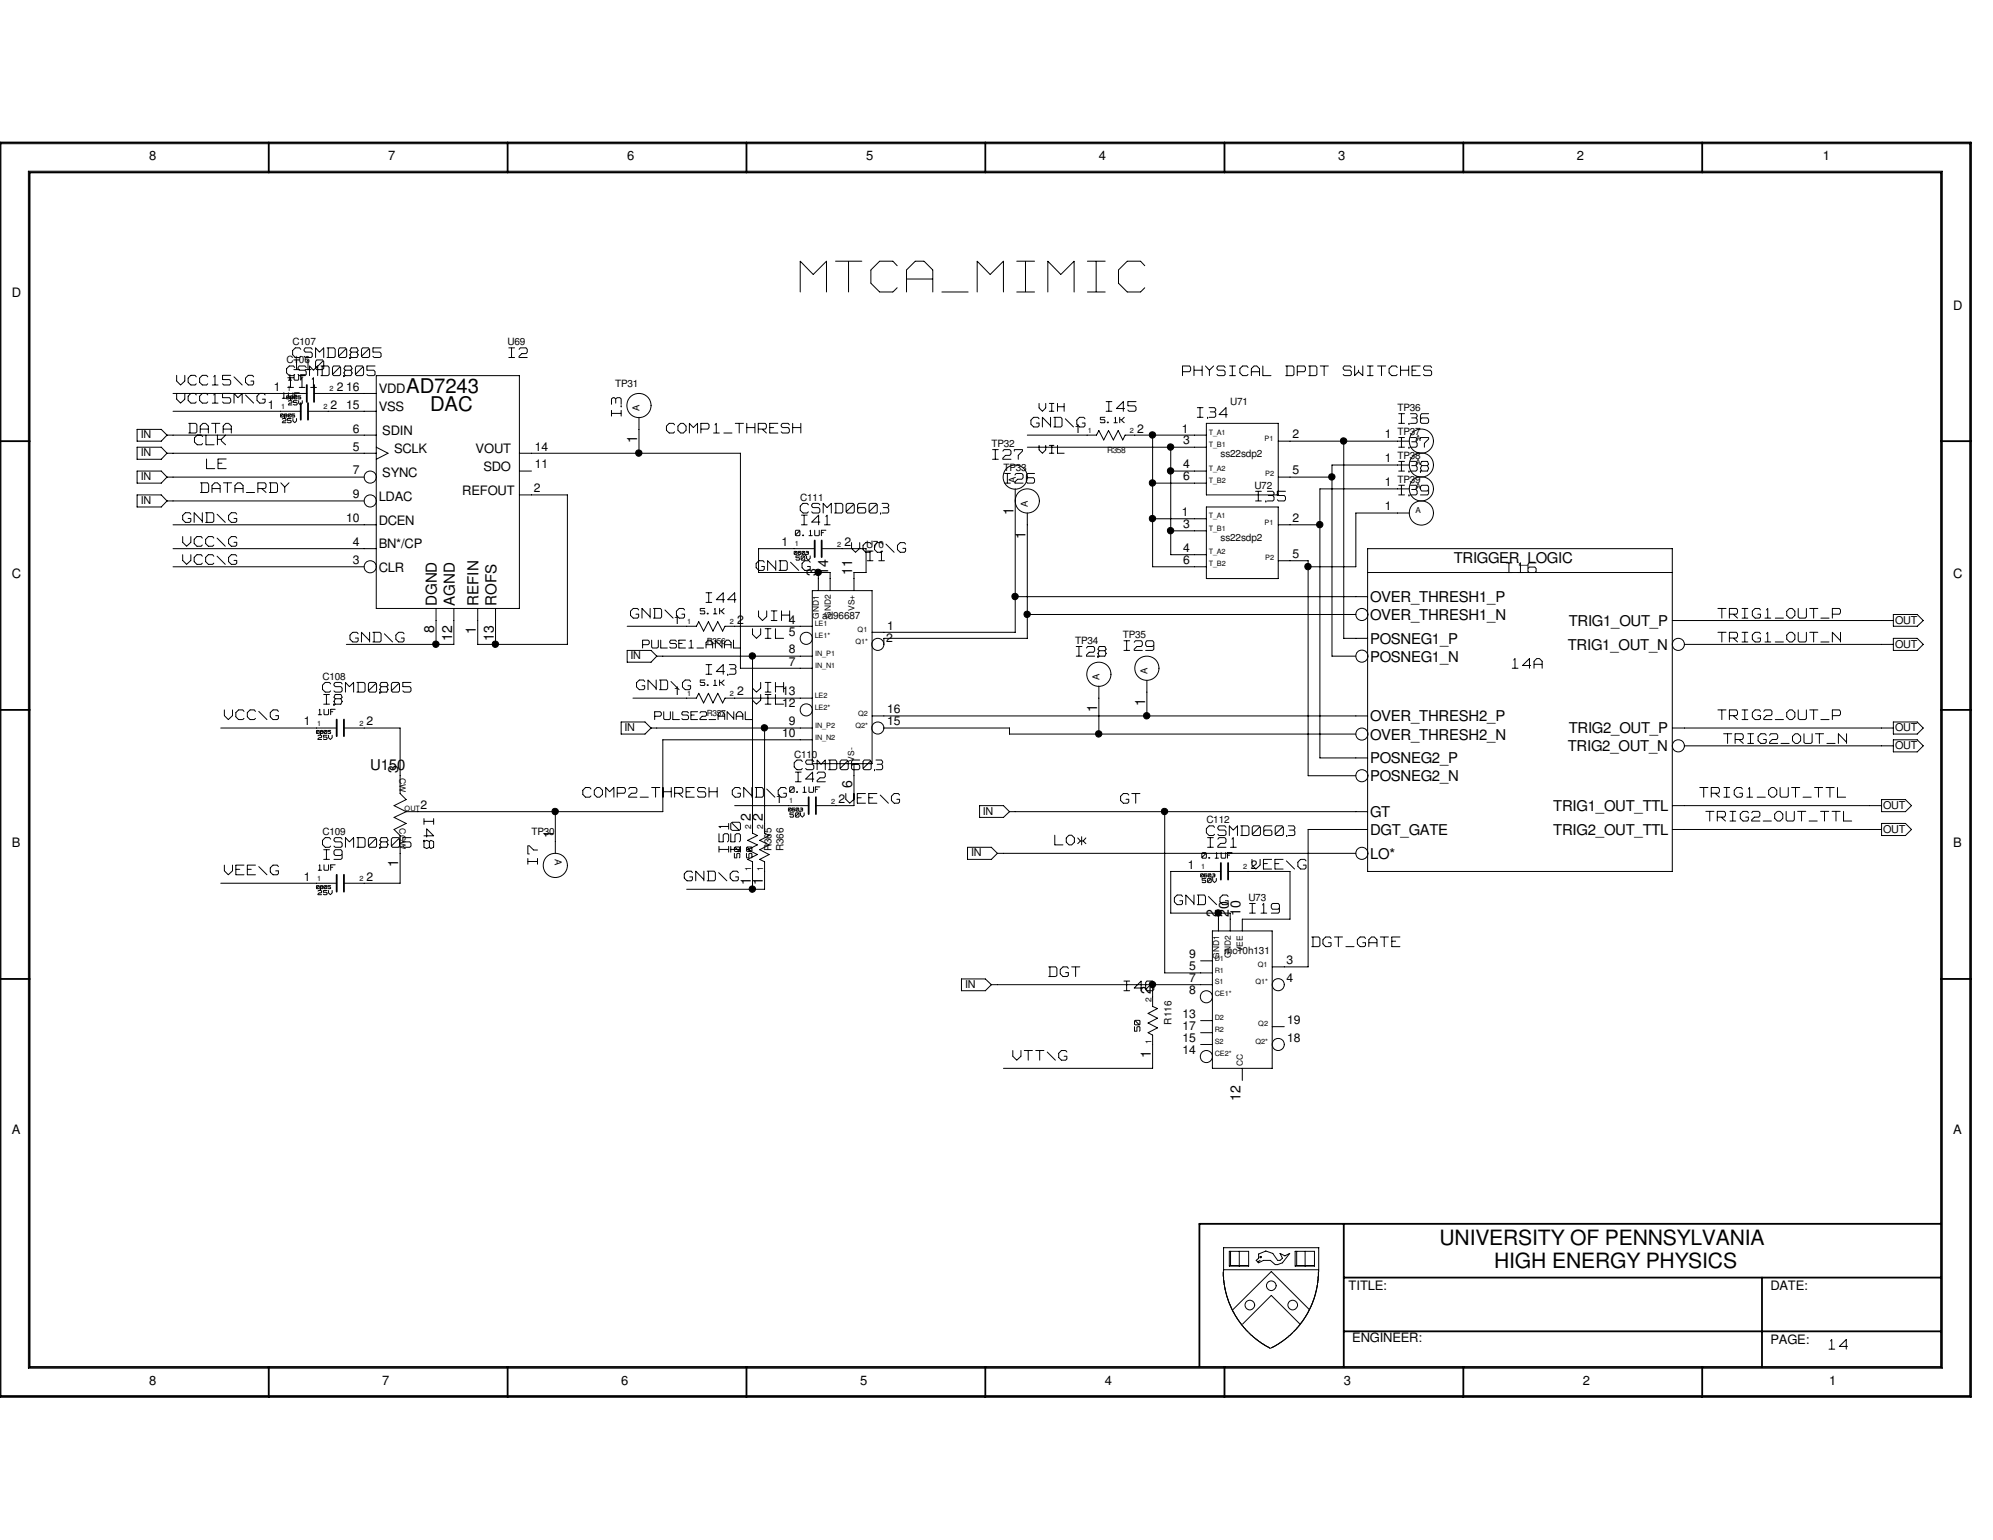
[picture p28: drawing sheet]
<svg xmlns="http://www.w3.org/2000/svg" width="279mm" height="216mm" viewBox="0 0 279 216" stroke-linecap="round" stroke-linejoin="round" font-family="sans-serif">
<defs><g id="words">
<text font-size="8.1" fill="#fff" x="112.2" y="41.8">MTCA_MIMIC</text>
<g font-size="3" fill="#fff">
<text x="87.5" y="58.3" transform="rotate(-90 87.5 58.3)">I3</text>
<text x="59" y="114.8" transform="rotate(90 59 114.8)">I48</text>
<text x="102.6" y="119.5" transform="rotate(-90 102.6 119.5)">I51</text>
<text x="104.2" y="119.5" transform="rotate(-90 104.2 119.5)">I50</text>
<text x="75.8" y="121.2" transform="rotate(-90 75.8 121.2)">I7</text>
</g>
<g font-size="3">
<text x="201.8" y="174.6">UNIVERSITY OF PENNSYLVANIA</text>
<text x="209.5" y="177.8">HIGH ENERGY PHYSICS</text>
</g>
<g font-size="2.8">
<text x="56.9" y="55.2">AD7243</text>
<text x="60.3" y="57.7">DAC</text>
</g>
<g font-size="2.6" fill="#fff">
<text x="40.2" y="52.9">CSMD0805</text>
<text x="41" y="50.4">CSMD0805</text>
<text x="41.2" y="52.1">I10</text>
<text x="71.3" y="50.4">I2</text>
<text x="165.8" y="52.9">PHYSICAL DPDT SWITCHES</text>
<text x="24.8" y="54.2">VCC15\G</text>
<text x="24.8" y="56.8">VCC15M\G</text>
<text x="40.3" y="54.6">I11</text>
<text x="155.1" y="57.9">I45</text>
<text x="167.9" y="58.8">I34</text>
<text x="196.1" y="59.6">I36</text>
<text x="26.5" y="61">DATA</text>
<text x="27.3" y="62.6">CLK</text>
<text x="29" y="66">LE</text>
<text x="93.4" y="61">COMP1_THRESH</text>
<text x="139.1" y="64.6">I27</text>
<text x="144.5" y="60.1">GND\G</text>
<text x="196.1" y="62.9">I37</text>
<text x="28.1" y="69.3">DATA_RDY</text>
<text x="140.8" y="68">I26</text>
<text x="176" y="70.5">I35</text>
<text x="196.1" y="66.3">I38</text>
<text x="196.1" y="69.6">I39</text>
<text x="25.6" y="73.5">GND\G</text>
<text x="25.6" y="76.8">VCC\G</text>
<text x="112.2" y="72.2">CSMD0603</text>
<text x="112.4" y="73.8">I41</text>
<text x="119.4" y="77.7">VCC\G</text>
<text x="25.6" y="79.4">VCC\G</text>
<text x="106" y="80.2">GND\G</text>
<text x="121.6" y="78.9">I1</text>
<text x="211.2" y="80.5">I16</text>
<text x="88.4" y="86.9">GND\G</text>
<text x="99" y="84.7">I44</text>
<text x="105.5" y="89.7">VIL</text>
<text x="106.3" y="87.2">VIH</text>
<text x="240.8" y="86.9">TRIG1_OUT_P</text>
<text x="49.1" y="90.3">GND\G</text>
<text x="99" y="94.8">I43</text>
<text x="150.9" y="92.2">I28</text>
<text x="157.6" y="91.4">I29</text>
<text x="212" y="93.9">14A</text>
<text x="240.8" y="90.3">TRIG1_OUT_N</text>
<text x="31.5" y="101.1">VCC\G</text>
<text x="45.2" y="97.3">CSMD0805</text>
<text x="45.4" y="99">I8</text>
<text x="89.2" y="96.9">GND\G</text>
<text x="105.5" y="99">VIL</text>
<text x="105.5" y="97.3">VIH</text>
<text x="240.8" y="101.1">TRIG2_OUT_P</text>
<text x="241.6" y="104.5">TRIG2_OUT_N</text>
<text x="81.7" y="112">COMP2_THRESH GND\G</text>
<text x="111.3" y="108.2">CSMD0603</text>
<text x="111.5" y="109.9">I42</text>
<text x="118.6" y="112.9">VEE\G</text>
<text x="157.1" y="112.9">GT</text>
<text x="238.3" y="112">TRIG1_OUT_TTL</text>
<text x="45.2" y="119">CSMD0805</text>
<text x="147.9" y="118.7">LO*</text>
<text x="169.1" y="117.4">CSMD0603</text>
<text x="169.3" y="119">I21</text>
<text x="239.1" y="115.4">TRIG2_OUT_TTL</text>
<text x="31.5" y="122.9">VEE\G</text>
<text x="45.4" y="120.7">I9</text>
<text x="95.9" y="123.7">GND\G</text>
<text x="175.5" y="122.1">VEE\G</text>
<text x="164.6" y="127.1">GND\G</text>
<text x="175.2" y="128.3">I19</text>
<text x="147" y="137.2">DGT</text>
<text x="183.9" y="133">DGT_GATE</text>
<text x="157.6" y="139.1">I40</text>
<text x="142" y="148.9">VTT\G</text>
<text x="256.4" y="189.4">14</text>
</g>
<g font-size="2.1" fill="#fff">
<text x="145.7" y="57.9">VIH</text>
<text x="145.7" y="63.8">VIL</text>
<text x="90.1" y="91.1">PULSE1_ANAL</text>
<text x="91.8" y="101.1">PULSE2_ANAL</text>
</g>
<g font-size="2.1">
<text x="203.8" y="79">TRIGGER_LOGIC</text>
<text x="61.3" y="85" transform="rotate(-90 61.3 85)">DGND</text>
<text x="63.8" y="85" transform="rotate(-90 63.8 85)">AGND</text>
<text x="67.1" y="85" transform="rotate(-90 67.1 85)">REFIN</text>
<text x="69.6" y="85" transform="rotate(-90 69.6 85)">ROFS</text>
<text x="192.1" y="86.9">OVER_THRESH1_N</text>
<text x="192.1" y="84.4">OVER_THRESH1_P</text>
<text x="219.9" y="87.8">TRIG1_OUT_P</text>
<text x="192.1" y="92.8">POSNEG1_N</text>
<text x="192.1" y="90.3">POSNEG1_P</text>
<text x="219.8" y="91.1">TRIG1_OUT_N</text>
<text x="192.1" y="101.1">OVER_THRESH2_P</text>
<text x="51.9" y="107.9">U150</text>
<text x="192.1" y="107">POSNEG2_P</text>
<text x="192.1" y="103.7">OVER_THRESH2_N</text>
<text x="219.8" y="105.3">TRIG2_OUT_N</text>
<text x="219.9" y="102.8">TRIG2_OUT_P</text>
<text x="192.1" y="109.5">POSNEG2_N</text>
<text x="217.8" y="113.7">TRIG1_OUT_TTL</text>
<text x="192.1" y="117.1">DGT_GATE</text>
<text x="192.1" y="114.6">GT</text>
<text x="217.8" y="117.1">TRIG2_OUT_TTL</text>
<text x="192.1" y="120.4">LO*</text>
</g>
<g font-size="2">
<text x="89.3" y="62.1" transform="rotate(-90 89.3 62.1)">1</text>
<text x="142.1" y="72.2" transform="rotate(-90 142.1 72.2)">1</text>
<text x="143.8" y="75.5" transform="rotate(-90 143.8 75.5)">1</text>
<text x="114.5" y="80.8" transform="rotate(-90 114.5 80.8)">3</text>
<text x="116.1" y="80.6" transform="rotate(-90 116.1 80.6)">14</text>
<text x="119.5" y="80.6" transform="rotate(-90 119.5 80.6)">11</text>
<text x="60.9" y="88.8" transform="rotate(-90 60.9 88.8)">8</text>
<text x="63.4" y="89.9" transform="rotate(-90 63.4 89.9)">12</text>
<text x="66.7" y="88.9" transform="rotate(-90 66.7 88.9)">1</text>
<text x="69.2" y="89.9" transform="rotate(-90 69.2 89.9)">13</text>
<text x="153.8" y="99.8" transform="rotate(-90 153.8 99.8)">1</text>
<text x="160.5" y="99" transform="rotate(-90 160.5 99)">1</text>
<text x="55.8" y="108.4" transform="rotate(-90 55.8 108.4)">3</text>
<text x="119.5" y="110.5" transform="rotate(-90 119.5 110.5)">6</text>
<text x="77.6" y="117.5" transform="rotate(-90 77.6 117.5)">1</text>
<text x="105.2" y="115.1" transform="rotate(-90 105.2 115.1)">2</text>
<text x="106.9" y="115.1" transform="rotate(-90 106.9 115.1)">2</text>
<text x="55.8" y="121.6" transform="rotate(-90 55.8 121.6)">1</text>
<text x="105.2" y="124.1" transform="rotate(-90 105.2 124.1)">1</text>
<text x="106.9" y="124.1" transform="rotate(-90 106.9 124.1)">1</text>
<text x="170.6" y="128.5" transform="rotate(-90 170.6 128.5)">2</text>
<text x="172.3" y="128.5" transform="rotate(-90 172.3 128.5)">20</text>
<text x="173.9" y="128.4" transform="rotate(-90 173.9 128.4)">10</text>
<text x="161.3" y="139.4" transform="rotate(-90 161.3 139.4)">2</text>
<text x="161.3" y="148.4" transform="rotate(-90 161.3 148.4)">1</text>
<text x="173.9" y="154.3" transform="rotate(-90 173.9 154.3)">12</text>
</g>
<g font-size="1.8">
<text x="20.9" y="22.5">8</text>
<text x="54.4" y="22.5">7</text>
<text x="87.9" y="22.5">6</text>
<text x="121.4" y="22.5">5</text>
<text x="154.1" y="22.5">4</text>
<text x="187.6" y="22.5">3</text>
<text x="221.1" y="22.5">2</text>
<text x="255.6" y="22.5">1</text>
<text x="1.7" y="41.7">D</text>
<text x="273.8" y="43.4">D</text>
<text x="53.1" y="57.6">VSS</text>
<text x="53.1" y="55.1">VDD</text>
<text x="53.6" y="61">SDIN</text>
<text x="55.2" y="63.5">SCLK</text>
<text x="66.7" y="63.5">VOUT</text>
<text x="67.8" y="66">SDO</text>
<text x="53.1" y="70.2">LDAC</text>
<text x="53.6" y="66.8">SYNC</text>
<text x="64.8" y="69.3">REFOUT</text>
<text x="53.1" y="73.5">DCEN</text>
<text x="53.1" y="76.9">BN*/CP</text>
<text x="1.7" y="81.1">C</text>
<text x="53.1" y="80.2">CLR</text>
<text x="273.8" y="81.1">C</text>
<text x="1.7" y="118.7">B</text>
<text x="273.8" y="118.7">B</text>
<text x="1.7" y="159">A</text>
<text x="273.8" y="159">A</text>
<text x="189.1" y="180.9">TITLE:</text>
<text x="248.2" y="180.9">DATE:</text>
<text x="189.6" y="188.1">ENGINEER:</text>
<text x="248.2" y="188.4">PAGE:</text>
<text x="20.9" y="194.1">8</text>
<text x="53.6" y="194.1">7</text>
<text x="87.1" y="194.1">6</text>
<text x="120.6" y="194.1">5</text>
<text x="154.9" y="194.1">4</text>
<text x="188.4" y="194.1">3</text>
<text x="221.9" y="194.1">2</text>
<text x="256.4" y="194.1">1</text>
</g>
<g font-size="1.7">
<text x="37.5" y="57.3">1</text>
<text x="38.4" y="54.8">1</text>
<text x="46.4" y="57.3">2</text>
<text x="47.2" y="54.8">2</text>
<text x="48.5" y="57.3">15</text>
<text x="48.5" y="54.8">16</text>
<text x="49.4" y="60.7">6</text>
<text x="49.4" y="63.2">5</text>
<text x="75" y="65.7">11</text>
<text x="75" y="63.2">14</text>
<text x="150.6" y="60.7">1</text>
<text x="159.4" y="60.7">2</text>
<text x="165.7" y="60.7">1</text>
<text x="165.9" y="62.3">3</text>
<text x="165.9" y="65.7">4</text>
<text x="181.2" y="61.5">2</text>
<text x="194.1" y="64.8">1</text>
<text x="194.1" y="61.5">1</text>
<text x="49.4" y="66.5">7</text>
<text x="49.4" y="69.8">9</text>
<text x="74.8" y="69">2</text>
<text x="165.9" y="67.4">6</text>
<text x="181.2" y="66.5">5</text>
<text x="194.1" y="71.5">1</text>
<text x="194.1" y="68.2">1</text>
<text x="48.5" y="73.2">10</text>
<text x="49.4" y="76.5">4</text>
<text x="109.6" y="76.5">1</text>
<text x="118.4" y="76.5">2</text>
<text x="165.7" y="72.3">1</text>
<text x="165.9" y="74">3</text>
<text x="165.9" y="77.4">4</text>
<text x="181.2" y="73.2">2</text>
<text x="49.4" y="79.1">3</text>
<text x="165.9" y="79.1">6</text>
<text x="181.2" y="78.2">5</text>
<text x="94.5" y="87.5">1</text>
<text x="103.3" y="87.5">2</text>
<text x="110.6" y="89.1">5</text>
<text x="110.6" y="87.5">4</text>
<text x="124.2" y="90">2</text>
<text x="124.4" y="88.3">1</text>
<text x="110.6" y="91.6">8</text>
<text x="110.6" y="93.3">7</text>
<text x="42.6" y="101.7">1</text>
<text x="51.4" y="101.7">2</text>
<text x="94.5" y="97.5">1</text>
<text x="103.3" y="97.5">2</text>
<text x="109.6" y="99.1">12</text>
<text x="109.6" y="97.5">13</text>
<text x="110.6" y="101.7">9</text>
<text x="124.4" y="101.7">15</text>
<text x="124.4" y="100">16</text>
<text x="109.6" y="103.3">10</text>
<text x="58.9" y="113.4">2</text>
<text x="108.8" y="112.6">1</text>
<text x="117.6" y="112.6">2</text>
<text x="42.6" y="123.4">1</text>
<text x="51.4" y="123.4">2</text>
<text x="166.5" y="121.8">1</text>
<text x="175.3" y="121.8">2</text>
<text x="166.7" y="137.7">7</text>
<text x="166.7" y="136">5</text>
<text x="166.7" y="134.3">9</text>
<text x="180.3" y="137.7">4</text>
<text x="180.3" y="135.2">3</text>
<text x="165.8" y="142.7">13</text>
<text x="166.7" y="139.4">8</text>
<text x="180.5" y="143.6">19</text>
<text x="165.8" y="147.7">14</text>
<text x="165.8" y="146">15</text>
<text x="165.8" y="144.4">17</text>
<text x="180.5" y="146">18</text>
</g>
<g font-size="1.7" fill="#fff">
<text x="104" y="120.3" transform="rotate(-90 104 120.3)">50</text>
<text x="105.7" y="120.3" transform="rotate(-90 105.7 120.3)">50</text>
<text x="160.1" y="144.6" transform="rotate(-90 160.1 144.6)">50</text>
</g>
<g font-size="1.5" fill="#fff">
<text x="40.4" y="53.4">1UF</text>
<text x="39.6" y="56">1UF</text>
<text x="154.3" y="59.4">5.1K</text>
<text x="111.5" y="75.2">0.1UF</text>
<text x="98.2" y="86.2">5.1K</text>
<text x="44.6" y="100.3">1UF</text>
<text x="98.2" y="96.2">5.1K</text>
<text x="110.7" y="111.2">0.1UF</text>
<text x="44.6" y="122.1">1UF</text>
<text x="168.5" y="120.4">0.1UF</text>
</g>
<g font-size="1.5">
<text x="19.7" y="64">IN</text>
<text x="19.7" y="61.5">IN</text>
<text x="19.7" y="70.7">IN</text>
<text x="19.7" y="67.3">IN</text>
<text x="265.7" y="87.5">OUT</text>
<text x="88.4" y="92.4">IN</text>
<text x="265.7" y="90.8">OUT</text>
<text x="87.5" y="102.5">IN</text>
<text x="265.7" y="105.1">OUT</text>
<text x="265.7" y="102.5">OUT</text>
<text x="264" y="113.5">OUT</text>
<text x="137.8" y="114.2">IN</text>
<text x="264" y="116.8">OUT</text>
<text x="136.1" y="120.1">IN</text>
<text x="135.3" y="138.5">IN</text>
</g>
<g font-size="1.4">
<text x="40.2" y="50.9">C106</text>
<text x="41" y="48.4">C107</text>
<text x="71.2" y="48.4">U69</text>
<text x="86.2" y="54.3">TP31</text>
<text x="172.5" y="56.8">U71</text>
<text x="195.9" y="57.6">TP36</text>
<text x="139" y="62.7">TP32</text>
<text x="140.7" y="66">TP33</text>
<text x="171.1" y="64.1">ss22sdp2</text>
<text x="195.9" y="64.3">TP38</text>
<text x="195.9" y="61">TP37</text>
<text x="112.2" y="70.2">C111</text>
<text x="175.9" y="68.5">U72</text>
<text x="195.9" y="67.7">TP39</text>
<text x="121.4" y="76.9">U70</text>
<text x="171.1" y="75.8">ss22sdp2</text>
<text x="115.3" y="86.8">ad96687</text>
<text x="157.4" y="89.5">TP35</text>
<text x="45.2" y="95.3">C108</text>
<text x="150.7" y="90.3">TP34</text>
<text x="111.3" y="106.2">C110</text>
<text x="45.2" y="117.1">C109</text>
<text x="74.5" y="117.1">TP30</text>
<text x="108.2" y="119.3" transform="rotate(-90 108.2 119.3)">R365</text>
<text x="109.9" y="119.3" transform="rotate(-90 109.9 119.3)">R366</text>
<text x="169.1" y="115.4">C112</text>
<text x="175" y="126.3">U73</text>
<text x="171.6" y="133.7">mc10h131</text>
<text x="164.3" y="143.6" transform="rotate(-90 164.3 143.6)">R116</text>
</g>
<g font-size="1.3">
<text x="89.7" y="57.7" transform="rotate(-90 89.7 57.7)">A</text>
<text x="142.4" y="67.7" transform="rotate(-90 142.4 67.7)">A</text>
<text x="144.1" y="71.1" transform="rotate(-90 144.1 71.1)">A</text>
<text x="154.1" y="95.4" transform="rotate(-90 154.1 95.4)">A</text>
<text x="160.9" y="94.5" transform="rotate(-90 160.9 94.5)">A</text>
<text x="77.8" y="120.5" transform="rotate(90 77.8 120.5)">A</text>
</g>
<g font-size="1.2" fill="#fff">
<text x="39.6" y="59.4">25V</text>
<text x="40.4" y="56.9">25V</text>
<text x="111.6" y="78.7">50V</text>
<text x="44.6" y="103.8">25V</text>
<text x="110.7" y="114.7">50V</text>
<text x="44.6" y="125.6">25V</text>
<text x="168.5" y="123.9">50V</text>
</g>
<g font-size="1.2">
<text x="155.2" y="63.5">R358</text>
<text x="114.8" y="86.7" transform="rotate(-90 114.8 86.7)">GND1</text>
<text x="116.5" y="86.7" transform="rotate(-90 116.5 86.7)">GND2</text>
<text x="119.8" y="85.7" transform="rotate(-90 119.8 85.7)">VS+</text>
<text x="99.1" y="90.3">R356</text>
<text x="99.1" y="100.4">R357</text>
<text x="119.8" y="106.8" transform="rotate(-90 119.8 106.8)">VS-</text>
<text x="56" y="109.1" transform="rotate(90 56 109.1)">CW</text>
<text x="56" y="116.1" transform="rotate(90 56 116.1)">CCW</text>
<text x="105.3" y="116.2" transform="rotate(-90 105.3 116.2)">2</text>
<text x="107" y="116.2" transform="rotate(-90 107 116.2)">2</text>
<text x="105.3" y="122.1" transform="rotate(-90 105.3 122.1)">1</text>
<text x="107" y="122.1" transform="rotate(-90 107 122.1)">1</text>
<text x="170.9" y="134.5" transform="rotate(-90 170.9 134.5)">GND1</text>
<text x="172.6" y="134.4" transform="rotate(-90 172.6 134.4)">GND2</text>
<text x="174.2" y="133.5" transform="rotate(-90 174.2 133.5)">VEE</text>
<text x="161.4" y="140.5" transform="rotate(-90 161.4 140.5)">2</text>
<text x="161.4" y="146.3" transform="rotate(-90 161.4 146.3)">1</text>
<text x="174.2" y="149.4" transform="rotate(-90 174.2 149.4)">CC</text>
</g>
<g font-size="1.1">
<text x="198.5" y="65.2">A</text>
<text x="198.5" y="61.8">A</text>
<text x="198.5" y="71.9">A</text>
<text x="198.5" y="68.5">A</text>
</g>
<g font-size="1">
<text x="39.4" y="57.3">1</text>
<text x="40.3" y="54.8">1</text>
<text x="45.3" y="57.4">2</text>
<text x="46.2" y="54.9">2</text>
<text x="152.5" y="60.7">1</text>
<text x="158.4" y="60.7">2</text>
<text x="169.5" y="62.7">T_B1</text>
<text x="169.5" y="66">T_A2</text>
<text x="169.5" y="61">T_A1</text>
<text x="177.3" y="61.8">P1</text>
<text x="169.5" y="67.7">T_B2</text>
<text x="177.4" y="66.8">P2</text>
<text x="111.4" y="76.6">1</text>
<text x="117.3" y="76.6">2</text>
<text x="169.5" y="74.4">T_B1</text>
<text x="169.5" y="77.7">T_A2</text>
<text x="169.5" y="72.7">T_A1</text>
<text x="177.3" y="73.5">P1</text>
<text x="169.5" y="79.4">T_B2</text>
<text x="177.4" y="78.5">P2</text>
<text x="96.4" y="87.5">1</text>
<text x="102.3" y="87.5">2</text>
<text x="114.2" y="89.5">LE1*</text>
<text x="114.2" y="87.8">LE1</text>
<text x="120.2" y="88.6">Q1</text>
<text x="114.3" y="93.6">IN_N1</text>
<text x="114.3" y="91.9">IN_P1</text>
<text x="119.9" y="90.3">Q1*</text>
<text x="44.4" y="101.7">1</text>
<text x="50.4" y="101.7">2</text>
<text x="96.4" y="97.6">1</text>
<text x="102.3" y="97.6">2</text>
<text x="114.2" y="99.5">LE2*</text>
<text x="114.2" y="97.8">LE2</text>
<text x="120.3" y="100.3">Q2</text>
<text x="114.3" y="103.7">IN_N2</text>
<text x="114.3" y="102">IN_P2</text>
<text x="119.9" y="102">Q2*</text>
<text x="56.7" y="113.7">OUT</text>
<text x="110.6" y="112.6">1</text>
<text x="116.5" y="112.6">2</text>
<text x="44.4" y="123.5">1</text>
<text x="50.4" y="123.5">2</text>
<text x="168.4" y="121.8">1</text>
<text x="174.3" y="121.8">2</text>
<text x="170.3" y="134.7">D1</text>
<text x="170.3" y="136.4">R1</text>
<text x="176.3" y="135.5">Q1</text>
<text x="170.3" y="143">D2</text>
<text x="170.3" y="139.7">CE1*</text>
<text x="170.3" y="138">S1</text>
<text x="176" y="138">Q1*</text>
<text x="176.4" y="143.9">Q2</text>
<text x="170.3" y="148.1">CE2*</text>
<text x="170.3" y="146.4">S2</text>
<text x="170.3" y="144.7">R2</text>
<text x="176" y="146.4">Q2*</text>
</g>
<g font-size=".8" fill="#fff">
<text x="39.3" y="58.5">0805</text>
<text x="40.2" y="56">0805</text>
<text x="111.3" y="77.8">0603</text>
<text x="44.4" y="102.9">0805</text>
<text x="110.5" y="113.8">0603</text>
<text x="44.4" y="124.7">0805</text>
<text x="168.3" y="123">0603</text>
</g>
</g></defs>
<g fill="none" stroke="#000" stroke-width=".25">
<path d="M0 20h276.3v175.8h-276.3zM37.7 20v4.2M71.2 20v4.2M104.6 20v4.2M138.1 20v4.2M171.7 20v4.2M205.1 20v4.2M238.6 20v4.2M4.1 24.2h268v167.4h-268zM42.2 56.5v2.3M43 54v2.3M43.2 56.5v2.3"/>
<path d="M44 54v2.3M0 61.8h4.1M114.2 75.8v2.3M115.2 75.8v2.3M272.1 61.8h4.2M0 99.5h4.1M272.1 99.5h4.2M47.2 100.9v2.3M48.2 100.9v2.3M113.4 111.8v2.3M114.4 111.8v2.3M0 137.2h4.1"/>
<path d="M47.2 122.6v2.4M48.2 122.6v2.4M171.2 121v2.3M172.2 121v2.3M272.1 137.2h4.2M188.4 179.1h83.7M188.4 171.6v20M247 179.1v12.5M272.1 171.6h-104v19.9M37.7 191.6v4.2M71.2 191.6v4.2M104.6 191.6v4.2"/>
<path d="M138.1 191.6v4.2M171.7 191.6v4.2M188.4 186.6h83.7M205.1 191.6v4.2M238.6 191.6v4.2"/>
</g>
<g fill="none" stroke="#000" stroke-width=".14">
<path d="M.1 20.2h276v175.5h-276zM4 24h268.3v167.8h-268.3zM112.2 36.7v4.2M112.2 36.6l1.8 1.8M115.9 36.7v4.2M115.9 36.6l-1.9 1.9M117.1 36.6h3.7M119 36.7v4.2M122.1 37.9v1.8M122.1 39.7l1.2 1.2M123.3 36.6l-1.2 1.2M123.4 36.6h1.7"/>
<path d="M125.2 36.6l.6 .7M127.1 37.9v3M127.1 39.1h3.6M128.3 36.6l-1.2 1.2M128.4 36.6h1.1M129.5 36.6l1.3 1.2M130.8 37.9v3M137 36.6l1.8 1.8M137 36.7v4.2M140.7 36.7v4.2M140.7 36.6l-1.9 1.9M142.5 36.6h2.5"/>
<path d="M143.8 36.7v4.2M146.9 36.6l1.8 1.8M146.9 36.7v4.2M150.6 36.7v4.2M150.6 36.6l-1.9 1.9M152.4 36.6h2.5M153.7 36.7v4.2M156.8 37.9v1.8M156.8 39.7l1.2 1.2M158 36.6l-1.2 1.2M158.1 36.6h1.8M159.9 36.6l.6 .7"/>
<path d="M24.3 55.2h18.7M24.3 57.7h17.9M24.8 56l.5 .5M24.8 52.6v.8M24.8 55.2v.7M24.8 53.4l.5 .5M25.9 52.6v.8M25.9 55.2v.7M25.9 56l-.6 .5M25.9 53.4l-.6 .6M26.4 53v.6M26.4 55.6v.5"/>
<path d="M26.4 56.1l.4 .4M26.4 53.6l.4 .4M26.5 59.4h.9M26.6 59.4v1.3M26.8 55.2l-.4 .3M26.8 52.6l-.4 .4M26.8 56.5h.5M26.8 52.6h.5M26.8 54h.5M27.3 55.2l.2 .2M27.3 52.6l.2 .2M27.4 59.4l.2 .2"/>
<path d="M27.5 56.3l-.2 .2M27.5 53.8l-.2 .2M27.6 59.6v.9M28 53v.6M28 55.6v.5M28 56.1l.4 .4M28 53.6l.4 .4M28.1 59.8v.9M28.4 55.2l-.4 .3M28.4 52.6l-.4 .4M28.4 56.5h.5M28.4 52.6h.5"/>
<path d="M28.4 54h.5M28.4 59.4l-.3 .3M28.5 59.4h.3M28.8 59.4l.4 .3M29 55.2l.1 .2M29 52.6l.1 .2M29.1 56.3l-.1 .2M29.1 53.8l-.1 .2M29.2 59.8v.9M29.7 59.4h1.1M29.8 56.5h.8M29.8 54h.8"/>
<path d="M30.1 55.2l-.1 .2M30.1 52.6l-.1 .2M30.1 52.7v1.2M30.1 55.2v1.3M30.2 59.4v1.3M31.2 56.3l.2 .2M31.2 53.8l.2 .2M31.2 52.6v.6M31.2 55.2v.6M31.2 55.8h.9M31.2 52.6h1.1M31.2 53.2h.9"/>
<path d="M31.3 59.8v.9M31.4 56.5h.7M31.4 54h.7M31.7 59.4l-.4 .3M31.7 59.4h.3M32 59.4l.4 .3M32.2 55.8l.1 .2M32.2 53.2l.1 .2M32.3 56.3l-.1 .2M32.3 53.5v.3M32.3 56v.3M32.3 53.8l-.1 .2"/>
<path d="M32.4 59.8v.9M32.8 55.2l.5 .5M32.8 55.2v1.3M32.8 52.8l1.2 1.2M34 55.2v1.3M34 55.2l-.6 .6M34.4 55.4l1.2 1.1M34.4 53v.6M34.4 53.6l.4 .4M34.8 52.6l-.4 .4M34.8 52.6h.5M34.8 54h.5"/>
<path d="M35.2 53.4h.3M35.4 52.6l.2 .2M35.6 53.8l-.2 .2M35.6 53.4v.4M36 55.6v.5M36 56.1l.4 .4M36.4 55.2l-.4 .3M36.4 56.5h.6M36.8 56h.3M37 55.2l.2 .2M37.2 56.3l-.2 .2M37.2 56v.3"/>
<path d="M39.3 58.4l.1 .1M39.3 58.1v.3M39.4 58l-.1 .1M39.4 58.5h.2M39.4 58h.2M39.6 59.2v.1M39.6 58.1l-.2 .3M39.6 55.8h.4M39.6 59.3h.5M39.6 58.1h.1M39.6 58l.1 .1M39.7 58.7l-.1 .1"/>
<path d="M39.7 58.7h.3M39.7 58.4l-.1 .1M39.7 58.1v.3M39.8 59l-.2 .2M39.8 55.1l-.1 .1M39.8 59h.2M39.8 55.1v.7M39.9 58.5h.1M39.9 58v.5M40 58.5h.1M40 58.2h.1M40 58h.1"/>
<path d="M40 58.7l.1 .1M40.1 58.8v.1M40.1 58.9l-.1 .1M40.2 52.3l.4 .4v-.2M40.2 58l.1 .2-.1 .3M40.2 55.9h.1M40.2 51.7v.5M40.2 55.6v.2M40.2 55.5h.1M40.3 55.9h.1M40.3 55.5h.1M40.3 59.2l.1 .1"/>
<path d="M40.3 58.7v.2M40.3 58.9h.4M40.3 58.7h.5M40.3 54.3h.8M40.3 53h.8M40.4 55.8h.1M40.4 59.3h.3M40.4 58.4l.1 .1M40.4 55.1v.6M40.4 56.7v.1M40.4 58.1v.3M40.4 55.6l-.2 .2"/>
<path d="M40.4 53.3h.5M40.5 58l-.1 .1M40.5 55.5h.1M40.5 56.8h.4M40.5 58.5h.2M40.5 58h.2M40.5 56.2l-.1 .1M40.6 55.9h-.1M40.6 55.6v.2h.3M40.6 56.2h.2M40.6 51.3l-.4 .4M40.6 56.5l-.2 .2"/>
<path d="M40.6 51.3h.5M40.6 52.7h.5M40.6 56.5h.2M40.6 52.6v.7M40.7 58.1l-.2 .3M40.7 55.9h.1M40.7 58.9l.1 .1M40.7 58.1h.1M40.7 58l.1 .1M40.7 53v1.3M40.8 55.5v.4M40.8 59.2l-.1 .1"/>
<path d="M40.8 58.1v.3M40.8 59.1h.1M40.8 58.4l-.1 .1M40.8 55.9h.2M40.8 55.7h.2M40.8 55.5h.2M40.9 56.2v.1M40.9 58.4l.1 .1M40.9 56.3v.1M40.9 58v.2M40.9 56.4v.1M41 58.2h.2"/>
<path d="M41 58h.3M41 58.5h.2M41 55.5l.1 .1-.1 .3M41 49.2v.5M41 49.7l.4 .4M41.1 55.8h-.1M41.1 59l.2 .2M41.1 55.1v.6M41.1 58.7v.3M41.1 56.7l.1 .1M41.1 56.2v.2M41.1 51.3l.2 .2"/>
<path d="M41.2 56.4h.3M41.2 56.2h.5M41.2 51.8h.8M41.2 50.5h.8M41.2 53.2l.1 .1M41.2 58.2l.1 .1M41.2 55.9h.1M41.2 52.5v.7M41.2 55.6v.2M41.3 55.5h-.1M41.3 56.8h.2M41.3 58.4l-.1 .1"/>
<path d="M41.3 55.1v.7M41.3 58.3v.1M41.3 55.9h.2M41.3 55.5h.2M41.3 52.5l-.2 .2M41.3 55.1h.7M41.4 55.4h.2M41.4 53.3h.3M41.4 48.8l-.4 .3M41.4 50.1h.6M41.4 48.8h.6M41.5 55.6l-.2 .2"/>
<path d="M41.5 55.5h.1M41.6 50.5v1.3M41.6 58.7v.3M41.6 56.4l.1 .1M41.6 59l-.3 .3M41.6 55.9h-.1M41.6 55.6v.2M41.7 56.7l-.1 .1M41.7 56.6h.1M41.8 55.9h.1M41.8 51.5v.1M41.8 55.5v.2"/>
<path d="M41.8 51.7l.2 .2M41.8 52.5l.2 .2M41.8 55.7h.2M41.8 55.5h.4M41.9 53.2l-.1 .1M41.9 55.9h.1M41.9 56.5l.2 .2M41.9 52.5v.7M41.9 56.2v.3M42 51.3l-.2 .2M42 54.3h.8M42 48.8l.2 .2"/>
<path d="M42 51.3h.7M42 52.7h.7M42 51.9h.7M42.1 55.7l.1 .1M42.2 50l-.2 .1M42.2 55.9h-.1M42.2 52.6v.7M42.2 55.8h.1M42.2 52.5h.6M42.2 52.9h.3M42.3 53l-.1 .2M42.3 53v1.3"/>
<path d="M42.4 56.2v.3M42.4 56.5l-.3 .3M42.6 49v.1M42.6 49.1l.2 .3M42.6 50l.2 .1M42.8 51.3l.1 .2M42.8 51.9l.1 .2M42.8 48.8l-.1 .1M42.8 51.8h.8M42.8 50.1h.8M42.8 49.4h.8M42.8 48.8h.8"/>
<path d="M42.9 52.2v.3M42.9 52.5l-.1 .2M43.2 50.5l-.2 .2M43.2 57.7h9.5M43.2 50.5v1.3M43.4 51.3l.5 .6M43.4 51.4v1.3M43.6 54.3h.8M43.6 48.8l.2 .2M43.6 49.4l.2 .2M43.8 49.6v.3M43.8 50l-.2 .1"/>
<path d="M43.9 53l-.1 .2M43.9 53v1.3M44 55.2h8.7M44.2 51.6l.2 .2M44.2 48.8l.5 .5M44.2 48.8v1.3M44.2 50.7v.9M44.4 50.5l-.2 .2M44.4 51.8h.8M44.4 50.5h.8M44.5 51.4v1.3M44.5 51.3l-.6 .6"/>
<path d="M45 51.3h.9M45 52.7h.9M45.2 50.7l-.9 .9M45.2 51.4v1.2M45.2 50.7h.1M45.2 50.5l.2 .2M45.4 51.6l-.2 .2M45.4 48.8v1.3M45.4 50.7v.9M45.4 48.8l-.6 .6M45.8 50.1h1M45.8 48.8h1"/>
<path d="M46 51.3l.1 .2M46 48.8v1.3M46.1 52.5l-.1 .2M46.1 51.6v.9M46.6 52.5l.2 .2M46.6 51.6v.9M46.8 51.3l-.2 .2M46.8 48.8l.2 .2M46.8 51.3h.7M46.8 52.7h.7M47 50l-.2 .1M47 49v.9"/>
<path d="M47.5 50l.1 .1M47.5 49v.9M47.5 51.6l-.8 .9M47.6 51.5h.1M47.6 51.3l.2 .2M47.6 48.8l-.1 .2M47.7 50.1h.7M47.7 48.8h.7M47.8 52.5l-.2 .2M47.8 51.6v.9M48.2 52.7h.1M48.4 49l-.9 .9"/>
<path d="M48.4 51.3l-.2 .4 .2 .2-.2 .4 .2 .4M48.4 49h.2M48.4 48.8l.2 .2M48.4 51.3h.7M48.4 52.7h.7M48.4 51.9h.7M48.6 50l-.2 .1M48.6 49v.9M49.1 50.1h.1M49.2 51.3l.2 .4-.2 .2 .2 .4-.2 .4M49.2 48.8l-.1 .3 .1 .3-.1 .3 .1 .4M49.3 50.1h.7"/>
<path d="M49.3 49.4h.7M49.3 48.8h.7M49.8 52.5l.2 .2M49.8 51.6v.9M50 51.3l-.2 .2M50 48.8l.2 .3-.2 .3 .2 .3-.2 .4M50 51.3h.8M50 52.7h.8M50.7 50l.1 .1M50.7 49v.9M50.8 51.6l-.9 .9M50.8 51.3l.2 .2"/>
<path d="M50.8 51.5h.1M50.8 48.8l-.1 .2M50.9 50.1h.7M50.9 48.8h.7M51 52.5l-.2 .2M51 51.6v.9M51.4 52.5l.2 .2M51.4 51.3v.6M51.5 51.3h1.1M51.5 51.9h.9M51.6 49l-.9 .9M51.6 49h.2"/>
<path d="M51.6 48.8l.2 .2M51.6 52.7h.8M51.8 50l-.2 .1M51.8 49v.9M52.3 50l.2 .1M52.3 48.8v.6M52.3 49.4h.9M52.3 48.8h1.1M52.4 51.9l.2 .2M52.5 50.1h.7M52.6 52.5l-.2 .2M52.6 52.2v.3"/>
<path d="M52.7 52.7h20.1v32.6h-20.1zM53.3 49.4l.1 .2M53.4 50l-.1 .1M53.4 49.6v.3M71.3 50.1h.8M71.3 48.8h.8M71.7 48.8v1.3M72.8 50v.1M72.8 50.1h1.1M72.9 48.8l-.1 .2M73 48.8h.7M73.2 49.6l-.4 .4"/>
<path d="M73.2 49.6h.5M73.7 48.8l.2 .2M73.9 49v.3M73.9 49.4l-.2 .2M85.7 56v.7M85.7 57.5v.8M85.8 58h1.2M85.9 55.8l-.2 .1M86 55.8h.1M86.1 55.8l.2 .1M86.3 56v.5M86.5 55.8l-.1 .1"/>
<path d="M86.6 55.8h.3M86.9 55.8l.2 .1M87.1 56.9h.1M87.1 56v.7M87.1 57.5v.8M89.6 58.5v5M93.4 59.8v.5M93.8 59.4l-.4 .3M93.9 59.4h.5M94.4 59.4l.2 .2M95 59.8v.5M95.4 59.4l-.4 .3"/>
<path d="M95.5 59.4h.3M95.8 59.4l.4 .3M96.2 59.8v.5M96.6 59.4l.6 .5M96.6 59.4v1.3M97.8 59.4v1.3M97.8 59.4l-.6 .5M98.3 59.4h.9M98.3 59.4v1.3M99.2 59.4l.2 .2M99.4 59.9l-.2 .3M99.4 59.6v.3"/>
<path d="M100.4 59.4l-.2 .2M100.4 59.4v1.3M103.1 59.4h1.1M103.6 59.4v1.3M104.7 59.4v1.3M104.7 59.9h1.1M105.8 59.4v1.3M106.3 59.4h.9M106.3 59.4v1.3M107.3 59.4l.1 .2M107.4 59.9l-.1 .3M107.4 59.6v.3"/>
<path d="M107.9 59.4h1.2M107.9 59.4v1.3M107.9 59.9h.6M109.5 59.6v.1M109.5 59.7l.2 .2M109.7 59.4l-.1 .1M109.7 59.4h.7M109.7 59.9h.7M110.5 59.4l.2 .2M110.5 59.9l.2 .3M111.1 59.4v1.3M111.2 59.9h1"/>
<path d="M112.3 59.4v1.3M123.4 40.9h1.7M125.8 40.3l-.6 .6M132 40.9h3.7M142.5 40.9h2.5M144.5 58.9v.5M144.5 59.5l.4 .4M144.9 58.5l-.4 .4M144.9 58.5h.6M144.9 59.9h.6M145.3 59.3h.3M145.5 58.5l.2 .2"/>
<path d="M145.7 59.7l-.2 .2M145.7 56.6v.5M145.7 59.3v.3M145.7 57.2l.4 .4M146.1 58.5l1.1 1.1M146.1 58.5v1.4M146.6 56.6v.5M146.6 57.2l-.5 .5M147.1 57.7h.6M147.1 56.6h.6M147.3 58.5v1.4M147.4 56.6v1"/>
<path d="M147.7 58.5h1M147.7 59.9h1M147.9 58.5v1.3M148.3 56.6v1.1M148.3 57h.8M148.7 58.5l.2 .2M148.9 59.7l-.2 .2M148.9 58.8v.8M149.2 56.6v1.1M149.4 58.7l1.1 1.2M151 58.9v.5M151 59.5l.3 .4"/>
<path d="M151.3 58.5l-.3 .4M151.4 58.5h.5M151.4 59.9h.5M151.7 59.3h.4M151.9 58.5l.2 .2M152.1 59.7l-.2 .2M152.1 59.3v.3M152.4 40.9h2.5M154.3 59.2v.1M154.3 58.5v.3M154.3 58.8h.5M154.3 58.5h.6"/>
<path d="M154.4 59.3h.4M154.8 58.8l.1 .2M154.9 59.2l-.1 .1M154.9 59v.1M155.1 57.7h.8M155.1 56.3h.8M155.2 59.2h.1M155.2 59.2v.1M155.3 59.3h.1M155.4 59.2v.1M155.4 56.3v1.3M156.2 59.3h.4"/>
<path d="M156.4 58.5l-.1 .1M156.4 58.5v.7M156.5 57.3h1.1M157 58.5v.8M157 58.8h.2M157.3 58.9v.1M157.3 59l.3 .3M157.5 56.3v1.4M157.5 56.3l-1 1M157.6 58.5l-.3 .3M158.1 40.9h1.8M158.1 57.5l.2 .2"/>
<path d="M158.1 56.3v.6M158.2 56.9h.8M158.2 56.3h1.1M158.3 57.7h.7M159.1 56.9l.2 .2M159.3 57.5l-.2 .2M159.3 57.1v.3M160.5 40.3l-.6 .6M165.8 51.4v1.3M165.8 51.3h.9M165.8 52.1h.9M166.8 51.3l.1 .2"/>
<path d="M166.9 51.9l-.1 .2M166.9 51.6v.3M167.4 51.3v1.4M167.4 51.9h1.1M167.9 58.5h.8M167.9 57.1h.8M168.2 57.2v1.3M168.5 51.3v1.4M169 51.3l.5 .6M169.1 59.4h10.1v10h-10.1zM169.3 58.5h.1M169.5 58.5h.7"/>
<path d="M169.5 57.1h.7M169.5 51.9v.8M169.7 57.7h.5M170.1 51.3l-.6 .6M170.3 57.1l.1 .3M170.3 57.8l.1 .2M170.4 57.4v.1M170.4 58v.3M170.4 58.3l-.1 .2M170.4 57.5l-.1 .2M170.6 51.5v.1M170.6 51.7l.2 .2"/>
<path d="M170.6 52.5l.2 .2M170.8 51.3l-.2 .2M170.8 51.3h.7M170.8 52.7h.7M170.8 51.9h.7M170.9 58.1h1.1M171.6 51.3l.1 .2M171.6 51.9l.1 .2M171.7 52.2v.3M171.7 52.5l-.1 .2M171.9 57.2v1.3M171.9 57.1l-1 1"/>
<path d="M172.4 51.3h.8M172.4 52.7h.8M172.8 51.4v1.2M173.8 51.7v.5M173.8 52.3l.4 .4M174.2 51.3l-.4 .4M174.2 51.3h.6M174.2 52.7h.6M174.8 51.3l.2 .2M175 52.5l-.2 .2M175.4 51.7v1M175.5 52.1h1"/>
<path d="M175.8 51.3l-.4 .4M175.9 51.3h.2M176.2 51.3l.4 .4M176.6 51.7v1M177 51.3v1.4M177.1 52.7h1.1M180.3 51.3h.9M180.3 52.7h.9M180.4 51.4v1.2M181.2 51.3l.2 .2M181.4 52.5l-.2 .2M181.4 51.6v.9"/>
<path d="M181.9 51.3h.9M181.9 51.4v1.3M181.9 52.1h.9M182.8 51.3l.2 .2M183 51.9l-.2 .2M183 51.6v.3M183.5 51.3h.9M183.5 52.7h.9M183.6 51.4v1.2M184.4 51.3l.2 .2M184.6 51.6v.9M184.6 52.5l-.2 .2"/>
<path d="M185.1 51.3h1.1M185.6 51.4v1.3M188.3 51.5v.1M188.3 51.7l.2 .2M188.3 52.5l.2 .2M188.5 51.3l-.2 .2M188.5 51.3h.7M188.5 52.7h.7M188.5 51.9h.7M189.3 51.3l.1 .2M189.3 51.9l.1 .2M189.4 52.2v.3"/>
<path d="M189.4 52.5l-.1 .2M189.9 51.3v1.3M190.4 52.2l-.5 .5M190.5 51.9v.2M190.5 52.1l.6 .6M191.1 51.3v1.3M191.7 51.3h.8M191.7 52.7h.8M192.1 51.4v1.2M193.1 51.3h1.2M193.7 51.4v1.3M194.7 51.7v.5"/>
<path d="M194.7 52.3l.4 .4M195.1 51.3l-.4 .4M195.2 51.3h.5M195.2 52.7h.5M195.7 51.3l.2 .2M195.9 52.5l-.2 .2M196.1 59.4h.8M196.1 58h.8M196.3 51.3v1.4M196.4 51.9h1M196.5 58v1.3M197.5 51.3v1.4"/>
<path d="M197.5 59.4h.1M197.7 59.4h.8M197.7 58h.8M197.9 58.6h.6M198 51.3h1.1M198 51.4v1.3M198 52.7h1.1M198 51.9h.5M198.5 58l.2 .2M198.5 58.6l.2 .2M198.7 58.3h.1M198.7 58.8v.3"/>
<path d="M198.7 59.2l-.2 .2M198.7 58.4l-.2 .2M199.1 58.3v.8M199.1 59.2l.2 .2M199.3 58.6l-.1 .2M199.3 58l-.2 .2M199.3 59.4h.8M199.3 58.6h.8M199.3 58h1M199.6 51.5v.1M199.6 51.7l.1 .2M199.6 52.5l.1 .2"/>
<path d="M199.7 51.3l-.1 .2M199.8 51.3h.7M199.8 52.7h.7M199.8 51.9h.7M200.1 58.6l.2 .2M200.3 58.8v.3M200.3 59.2l-.2 .2M200.5 51.3l.2 .2M200.5 51.9l.2 .2M200.7 52.2v.3M200.7 52.5l-.2 .2M19.2 60.2h3.4l.8 .8-.8 .8h-3.4z"/>
<path d="M19.2 62.7h3.4l.8 .8-.8 .9h-3.4zM19.2 66h3.4l.8 .9-.8 .8h-3.4zM19.2 69.4h3.4l.8 .8-.8 .9h-3.4zM23.4 61h29.3M23.4 63.5h29.3M23.4 66.9h27.7M23.4 70.2h27.7M24.3 76.9h28.4M24.3 73.6h28.4M24.3 79.5h26.8M25.6 76l.5 .5M25.6 72.3v.5"/>
<path d="M25.6 75.2v.8M25.6 77.8v.7M25.6 78.6l.5 .5M25.6 72.9l.4 .3M26 71.9l-.4 .4M26 71.9h.5M26 73.2h.5M26.4 72.7h.3M26.5 60.7h.9M26.6 71.9l.2 .2M26.8 73.1l-.2 .1M26.8 72.7v.3"/>
<path d="M26.8 75.2v.8M26.8 77.8v.7M26.8 76l-.6 .6M26.8 78.6l-.6 .5M27.2 71.9v1.3M27.2 75.6v.6M27.2 78.2v.5M27.2 76.2l.4 .4M27.2 78.7l.4 .4M27.2 71.9l1.1 1.1M27.3 61.4v.5M27.3 62l.3 .4"/>
<path d="M27.6 60.5l-.2 .2M27.6 75.2l-.4 .4M27.6 77.8l-.4 .3M27.6 77.8h.6M27.6 75.2h.6M27.6 76.6h.6M27.6 79.1h.6M27.6 61l-.3 .4M27.7 62.4h.5M28.1 67.7h.9M28.1 69h.9M28.1 60.2h1.1"/>
<path d="M28.2 75.2l.2 .2M28.2 77.8l.2 .2M28.2 61l.2 .2M28.3 67.7v1.3M28.4 76.4l-.2 .2M28.4 79l-.2 .1M28.4 71.9v1.3M28.4 62.2l-.2 .2M28.8 75.6v.6M28.8 78.2v.5M28.8 76.2l.4 .4M28.8 78.7l.4 .4"/>
<path d="M28.8 71.9h1M28.8 73.2h1M28.9 61v1.4M28.9 62.4h1.1M29 64.3v1.4M29 65.7h1.1M29 71.9v1.3M29.1 67.7l.2 .2M29.2 75.2l-.4 .4M29.2 77.8l-.4 .3M29.3 68.9l-.2 .1M29.3 77.8h.5"/>
<path d="M29.3 67.9v.9M29.3 75.2h.5M29.3 76.6h.5M29.3 79.1h.5M29.7 68.1v.9M29.8 68.5h1M29.8 75.2l.2 .2M29.8 77.8l.2 .2M29.8 71.9l.2 .2M30 76.4l-.2 .2M30 79l-.2 .1M30 73.1l-.2 .1"/>
<path d="M30 72.1v.9M30.1 67.7l-.4 .4M30.1 67.7h.3M30.4 75.4l1.2 1.2M30.4 78l1.2 1.1M30.4 72.1l1.2 1.1M30.5 67.7l.4 .4M30.5 61v1.4M30.5 61.6h.5M30.6 64.3h1.1M30.6 64.4v1.3M30.6 64.9h.5"/>
<path d="M30.6 65.7h1.1M30.9 68.1v.9M31 61.6v.2M31.1 61.8l.5 .6M31.3 67.7h1.2M31.3 60.2h1.1M31.6 61l-.6 .6M31.9 67.7v1.3M32 72.3v.5M32 75.6v.6M32 78.2v.5M32 76.2l.4 .4"/>
<path d="M32 78.7l.4 .4M32 72.9l.4 .3M32.4 75.2l-.4 .4M32.4 77.8l-.4 .3M32.4 71.9l-.4 .4M32.5 77.8h.5M32.5 75.2h.5M32.5 76.6h.5M32.5 79.1h.5M32.5 71.9h.5M32.5 73.2h.5M32.8 76h.3"/>
<path d="M32.8 78.6h.3M32.8 72.7h.3M32.9 68.1v.9M33 68.5h1M33 75.2l.2 .2M33 77.8l.2 .2M33 71.9l.2 .2M33.2 76.4l-.2 .2M33.2 72.7v.3M33.2 76v.4M33.2 78.6v.3M33.2 79l-.2 .1"/>
<path d="M33.2 73.1l-.2 .1M33.3 67.7l-.4 .4M33.4 67.7h.3M33.7 67.7l.4 .4M34.1 68.1v.9M34.5 69h1.2M36.2 67.7h.9M36.2 67.7v1.3M36.2 68.5h.9M36.7 68.5l.6 .5M37.1 67.7l.2 .2M37.3 68.3l-.2 .2"/>
<path d="M37.3 67.9v.3M37.8 67.7h.9M37.8 69h.9M37.9 67.7v1.3M38.7 67.7l.2 .2M38.9 68.9l-.2 .1M38.9 67.9v.9M39.4 67.7l.5 .5M39.9 68.3v.7M40.5 67.7l-.6 .6M52.7 62.7l1.7 .8-1.7 .9M72.8 63.5h31v30.2h10.1"/>
<path d="M72.8 66h1.7M72.8 69.4h6.7v20.9h-12.5v-5M93.4 60.3l.4 .4M93.9 60.7h.5M94.6 60.5l-.2 .2M95 60.3l.4 .4M95.5 60.7h.3M96.2 60.3l-.4 .4M98.3 60.2h.9M100 60.7h.8M101.5 60.7h1.1M106 79v.5"/>
<path d="M106 79.6l.4 .4M106.3 60.2h.9M106.4 78.6l-.4 .4M106.4 78.6h.5M106.4 80h.5M106.8 79.4h.3M106.9 60.2l.5 .5M107 78.6l.1 .2M107.1 79.8l-.1 .2M107.1 79.4v.4M107.6 78.6l1.1 1.2M107.6 78.7v1.3"/>
<path d="M107.9 60.7h1.2M108.8 78.6v1.4M109.2 78.6h1M109.2 80h1M109.4 78.7v1.2M109.5 60.5l.2 .2M109.7 60.7h.7M110.2 78.6l.2 .2M110.4 79.8l-.2 .2M110.4 78.9v.9M110.7 60.5l-.2 .2M110.7 60.2v.3"/>
<path d="M110.8 78.8l1.2 1.2M111.3 77.7h.1M111.3 77.4v.2M111.4 77.3h-.1M111.4 77.7h.2M111.4 77.3h.2M111.5 74.5v.5M111.5 75l.1 .1M111.6 78.4l.1 .1M111.6 77.9v.3M111.6 77.4l-.2 .2M111.6 74.3l-.1 .2"/>
<path d="M111.6 77.9h.5M111.6 78.2h.4M111.6 77.3h.1M111.6 75.1h.4M111.6 74.3h.4M111.7 78.5h.3M111.7 77.7h-.1M111.7 77.4v.2M111.9 77.7h.1M111.9 77.4v.2M111.9 77.5h.1M111.9 77.3h.1"/>
<path d="M112 77.7h.1M112 77.5h.1M112 77.3h.3M112 78.2l.1 .1M112 74.5l-.5 .5M112.1 74.5h.1M112.1 74.3v.2M112.1 78.4l-.1 .1M112.1 78.3v.1M112.1 75v.1M112.1 74.5v.5M112.2 77.5l.1 .1"/>
<path d="M112.2 71v.5M112.2 71.5l.4 .4M112.3 77.6h.1M112.3 77.7h-.1M112.3 78.4l.1 .1M112.3 78.1v.3M112.4 73.6h.8M112.4 72.2h.8M112.4 77.9l-.1 .1M112.4 78.5h.3M112.4 77.9h.3M112.4 77.7h.1"/>
<path d="M112.4 77.4v.2M112.4 79v.5M112.4 79.6l.4 .4M112.5 77.3h-.1M112.5 77.7h.2M112.5 77.3h.2M112.5 75.1h.1M112.5 75h.1M112.6 75.1h.1M112.6 70.6l-.4 .4M112.6 71.9h.5M112.6 70.6h.5"/>
<path d="M112.6 75v.1M112.7 77.4l-.2 .2M112.7 78.1l-.3 .3M112.7 77.9l.1 .1M112.7 78h.1M112.7 77.3h.1M112.7 72.3v1.2M112.8 78.4l-.1 .1M112.8 77.4v.2M112.8 78.1v.3M112.8 77.7h-.1M112.8 78.6l-.4 .4"/>
<path d="M112.9 78.6h.5M112.9 80h.5M112.9 77.7h.1M113 77.7h.2M113 77.3h.2M113.1 78.3l.2 .2M113.1 77.9v.3M113.1 77.5h.1M113.2 70.6l.1 .2M113.2 79.4h.3M113.2 77.3h.1M113.3 77.5v.1"/>
<path d="M113.3 77.4h.1M113.3 77.6h.1M113.3 77.7h-.1M113.3 77.4l-.1 .1M113.3 71.8l-.1 .1M113.4 75.1h.5M113.4 78.6l.2 .2M113.6 77.9v.3M113.6 79.4v.4M113.6 79.8l-.2 .2M113.6 78.3l-.3 .2M113.6 74.3l-.1 .2"/>
<path d="M113.6 74.4v.7M113.8 70.8v.1M113.8 71l.2 .2M113.8 71.8l.2 .1M113.8 73.2h1.1M114 70.6l-.2 .1M114 71.9h.7M114 71.2h.7M114 70.6h.7M114.2 75l.1 .1M114.2 76.9h-7.9v3.4h10.1v2.5M114.2 74.3v.7"/>
<path d="M114.3 75.1h.4M114.8 70.6l.1 .2M114.8 71.2l.1 .2M114.8 72.3v1.3M114.8 72.2l-1 1M114.9 75l-.1 .1M114.9 74.3v.7M114.9 71.4v.3M114.9 71.8l-.1 .1M115.1 74.3h.7M115.1 74.4v.7M115.2 74.7h.2"/>
<path d="M115.2 76.9h6.2v3.4h-1.7v2.5M115.4 70.6l.5 .5M115.4 70.6v1.3M115.6 73.6h.8M116 72.2l-.2 .2M116 72.3v1.2M116.5 70.6v1.3M116.5 70.6l-.5 .6M117 71.9h.9M117 70.6h.9M117.2 70.6v1.3M118 70.6l.2 .2"/>
<path d="M118.2 71.8l-.2 .1M118.2 70.8v.9M118.6 71.8l.2 .1M118.6 70.8v.9M118.8 70.6l-.2 .2M118.8 71.9h.7M118.8 70.6h.7M119.4 76.1v.7M119.4 76.9l.5 .5M119.5 70.8l-.8 .9M119.6 70.8h.1M119.6 70.6l.2 .2"/>
<path d="M119.8 71.8l-.2 .1M119.8 70.8v.9M120.2 71.8l.2 .1M120.2 70.8v.9M120.4 71.2l-.1 .1M120.4 70.6l-.2 .2M120.4 71.9h.8M120.4 71.2h.8M120.4 70.6h1M120.5 76.1v.7M120.5 76.9l-.6 .5M121 76.5v.5"/>
<path d="M121 77l.4 .4M121.2 71.2l.2 .2M121.4 71.4v.3M121.4 71.8l-.2 .1M121.4 76.1l-.4 .4M121.4 76.1h.5M121.4 77.4h.5M121.6 78.6h.8M121.6 77.3h.8M121.8 71.8l.2 .1M121.8 70.8v.9M122 76.1l.1 .2"/>
<path d="M122 77.3v1.3M122 70.6l-.2 .2M122 71.9h.8M122 70.6h.8M122.1 77.3l-.1 .1M122.6 76.5v.5M122.6 77l.4 .4M122.8 70.8l-.9 .9M122.8 70.8h.1M122.8 70.6l.2 .2M123 71.8l-.2 .1M123 76.1l-.4 .4"/>
<path d="M123 70.8v.9M123 76.1h.5M123 77.4h.5M123.2 78.6h.8M123.4 71.9h.1M123.6 77.3l-.2 .2M123.6 76.1l.1 .2M123.6 77.3v1.3M123.7 71.9h.7M123.7 70.6h.7M123.7 77.3l-.1 .1M123.8 71.2h.6"/>
<path d="M124.2 76.3l1.1 1.1M124.4 70.6l.2 .2M124.5 71.2l.1 .2M124.6 70.8v.1M124.6 71.4v.3M124.6 71.8l-.2 .1M124.6 71l-.2 .2M125.8 76.5v.5M125.8 77l.4 .4M126.2 76.1l-.4 .4M126.2 76.1h.5M126.2 77.4h.5"/>
<path d="M126.6 76.9h.3M126.8 76.1l.2 .2M127 77.3l-.2 .1M127 76.9v.3M139.1 64.4h.9M139.1 63h.9M139.5 63.1v1.2M140.6 64.3v.1M140.6 64.4h1.1M140.8 63l-.2 .2M140.8 63h.7M140.8 67.7h.8"/>
<path d="M140.8 66.4h.8M141 63.8l-.4 .4M141 63.8h.5M141.2 66.4v1.3M141.6 63l.1 .2M141.7 63.3v.3M141.7 63.6l-.1 .2M142.2 63v.2M142.2 63h1.1M142.3 67.6v.1M142.3 68.5v20.1h-20M142.3 67.7h1.1"/>
<path d="M142.5 66.4l-.2 .2M142.5 66.4h.7M142.7 67.2l-.4 .4M142.7 67.2h.5M142.7 63.9v.5M143.3 66.4l.1 .2M143.3 63.3l-.6 .5M143.3 63v.2M143.4 66.6v.3M143.4 67l-.1 .2M143.9 67.6l.2 .1M143.9 66.6v.9"/>
<path d="M144 61h9.7l.4-.6 .6 1.3 .7-1.3 .7 1.3 .7-1.3 .6 1.3 .3-.7h11.4M144 62.7h25.1M144 71.9v17.6h-20.1v.8M144.1 67l-.2 .1M144.1 66.4l-.2 .2M144.1 67.7h.7M144.1 67h.7M144.1 66.4h.9M144.9 67l.1 .2M145 67.2v.3M145 67.6l-.1 .1M145.7 62.4v.6"/>
<path d="M145.7 63.1l.4 .4M146.6 62.4v.6M146.6 63.1l-.5 .4M147.1 63.5h.6M147.1 62.4h.6M147.4 62.5v1M148.3 62.4v1.1M148.3 63.5h.9M161.6 67.7h7.5M161.6 72.7h7.5M161.6 61v18.5h7.5M164.1 66h5"/>
<path d="M164.1 62.7v15.1h5M164.1 74.4h5M169.1 71.1h10.1v10h-10.1zM176 70.2h.8M176 68.9h.8M176.4 68.9v1.3M177.5 70.2h.1M177.7 70.2h.7M177.7 68.9h.7M177.8 69.5h.6M178.4 68.9l.2 .2M178.5 69.5l.1 .2"/>
<path d="M178.6 69.1v.1M178.6 69.7v.3M178.6 70.1l-.2 .1M178.6 69.3l-.2 .2M179.1 70.1l.1 .1M179.1 68.9v.6M179.1 69.5h.9M179.1 68.9h1.1M179.2 78.6h4.2v30.2h6.7M179.2 61.8h18.4M179.2 66.9h7.5M179.2 73.6h5.8"/>
<path d="M179.3 70.2h.7M180 69.5l.2 .2M180.2 70.1l-.2 .1M180.2 69.7v.3M188.4 61.8v27.7h3.3M191.7 76.9h42.7v45.3h-42.7zM196.1 62.7h.8M196.1 66h.8M196.1 69.4h.8M196.1 64.7h.8M196.1 61.3h.8M196.1 68h.8"/>
<path d="M196.5 61.4v1.3M196.5 64.7v1.3M196.5 68.1v1.2M197.5 66h.1M197.5 62.7h.1M197.5 69.4h.1M197.6 65.2h-10.9v26.8h3.4M197.6 68.5h-12.6v37.8h6.7M197.6 71.9h-7.5v7.6h-6.7M197.7 62.7h.8M197.7 66h.8M197.7 69.4h.8"/>
<path d="M197.7 64.7h.8M197.7 61.3h.8M197.7 68h.8M197.9 65.3h.6M197.9 61.9h.6M197.9 68.6h.6M198.5 64.7l.2 .2M198.5 61.3l.2 .3M198.5 68l.2 .2M198.5 65.3l.2 .2M198.5 62l.2 .1M198.5 68.7l.2 .1"/>
<path d="M198.7 61.6v.1M198.7 62.2v.3M198.7 64.9v.1M198.7 65.5v.3M198.7 68.3v.1M198.7 68.9v.3M198.7 65.9l-.2 .1M198.7 65.1l-.2 .2M198.7 62.5l-.2 .2M198.7 61.7l-.2 .2M198.7 69.2l-.2 .2M198.7 68.4l-.2 .2"/>
<path d="M199.1 66h.1M199.1 61.3v.3M199.1 68.3v.3M199.1 68.6l.2 .2M199.1 69.4h1M199.2 61.3h1M199.3 64.7l-.2 .4 .2 .2-.2 .4 .2 .3M199.3 68l-.2 .2M199.3 66h.8M199.3 64.7h.8M199.3 65.3h.8M199.3 68.8h.8"/>
<path d="M199.3 68h.8M199.7 62.2v.5M200.1 64.7l.2 .4-.2 .2 .2 .4-.2 .3M200.1 68l.2 .2M200.2 68.7l-.1 .1M200.2 61.6l-.5 .5M200.3 61.3v.3M200.3 68.3v.9M200.3 69.2l-.2 .2M211.2 78.9h.8M211.5 79v1.2M213.1 78.9l-.1 .2"/>
<path d="M213.1 79v1.2M214.2 79.2v.9M214.4 79.5l-.2 .2M214.4 78.9l-.2 .2M214.4 79.5h.7M214.4 78.9h.9M215.2 79.5l.1 .2M215.3 79.8v.3M31.5 99.5v.8M32.6 99.5v.8M33.1 99.9v.6M33.4 99.5l-.3 .4"/>
<path d="M33.5 99.5h.5M34 99.5l.2 .2M34.7 99.9v.6M35.1 99.5l-.4 .4M35.1 99.5h.5M35.6 99.5l.2 .2M36.3 99.7l1.1 1.2M37.9 99.9v.6M38.3 99.5l-.4 .4M38.3 99.5h.5M38.9 99.5l.1 .2M44.8 99.4l-.1 .2"/>
<path d="M44.8 99.5v.7M45.2 96.6l.4 .4M45.2 96.1v.5M45.4 97.4h.8M45.4 98.7h.8M45.4 99.4v.7M45.6 95.7l-.4 .4M45.6 95.7h.5M45.6 97h.5M45.8 97.4v1.3M46.1 99.4v.7M46.2 95.7l.2 .2"/>
<path d="M46.4 99.5v.7M46.4 96.9l-.2 .1M46.4 99.4h.6M46.4 99.8h.3M46.8 98.7h.1M46.8 95.9v.1M46.8 96.1l.2 .2M46.8 96.9l.2 .1M47 97.4l-.2 .3 .2 .3-.2 .3 .2 .4M47 95.7l-.1 .1M47 95.7h.8M47 97.4h.8"/>
<path d="M47 98h.8M47 98.7h.8M47 97h.8M47 96.3h.8M47.8 96.3l.2 .2M47.8 97.4l.2 .3-.2 .3 .2 .3-.2 .4M47.8 95.7l.2 .2M48 96.5v.3M48 96.9l-.2 .1M48.4 95.7v1.3M48.4 95.7l.5 .5M49.1 89.1v.5"/>
<path d="M49.1 89.6l.3 .4M49.4 88.6l-.3 .4M49.5 88.6h.5M49.5 90h.5M49.6 95.7v1.3M49.6 95.7l-.6 .6M49.8 89.5h.4M50 88.6l.2 .3M50 95.7h1M50 97h1M50.2 89.8l-.2 .2M50.2 89.5v.3"/>
<path d="M50.2 95.7v1.3M50.7 88.7v1.3M50.7 88.6l1.1 1.2M51 95.7l.2 .2M51.2 96.9l-.2 .1M51.2 95.9v.9M51.6 96.9l.2 .1M51.6 95.9v.9M51.8 95.7l-.2 .2M51.8 88.6v1.4M51.9 95.7h.7M51.9 97h.7"/>
<path d="M52.3 88.6h.9M52.3 90h.9M52.5 88.7v1.3M52.6 95.9l-.9 .9M52.6 95.9h.1M52.6 95.7l.2 .2M52.8 96.9l-.2 .1M52.8 95.9v.9M53.3 97h.1M53.3 88.6l.1 .3M53.4 88.9v.9M53.4 95.7l-.1 .4 .1 .2-.1 .3 .1 .4"/>
<path d="M53.4 89.8l-.1 .2M53.5 95.7h.7M53.5 97h.7M53.5 96.3h.7M53.9 88.9l1.1 1.1M54.2 95.7l.2 .4-.2 .2 .2 .3-.2 .4M54.9 96.9l.1 .1M54.9 95.9v.9M55 95.7l-.1 .2M55.1 95.7h.7M55.1 97h.7M55.5 89.1v.5"/>
<path d="M55.5 89.6l.4 .4M55.8 95.9l-.9 .9M55.8 95.9h.2M55.8 95.7l.2 .2M55.9 88.6l-.4 .4M55.9 88.6h.5M55.9 90h.5M56 96.9l-.2 .1M56 95.9v.9M56.3 89.5h.3M56.5 96.9l.1 .1M56.5 88.6l.1 .3"/>
<path d="M56.5 95.7v.6M56.5 95.7h1.1M56.5 96.3h.9M56.6 89.8l-.1 .2M56.6 89.5v.3M56.7 97h.7M57.4 96.3l.2 .2M57.6 96.5v.3M57.6 96.9l-.2 .1M61.1 85.3v5M63.6 85.3v5h-15M69.5 85.3v5"/>
<path d="M87.9 87.8h9.7l.4-.6 .6 1.3 .7-1.3 .6 1.3 .7-1.3 .7 1.3 .3-.7h12.3M87.9 91.2h3.4l.8 .8-.8 .8h-3.4zM88.4 86.3l.4 .4M88.4 85.7v.5M88.7 97.9h8.9l.4-.7 .6 1.4 .7-1.4 .6 1.4 .7-1.4 .7 1.4 .3-.7h12.3M88.8 85.3l-.4 .4M88.8 85.3h.5M88.8 86.7h.5M89.2 86.1h.3M89.2 95.8v.5M89.2 96.3l.4 .4M89.4 85.3l.1 .2"/>
<path d="M89.5 86.5l-.1 .2M89.5 86.1v.3M89.6 95.3l-.4 .4M89.7 95.3h.5M89.7 96.7h.5M90 96.1h.3M90 85.3l1.1 1.1M90 85.3v1.4M90.1 89.7h.7M90.1 89.8v1M90.1 90.4h.7M90.2 95.3l.2 .2"/>
<path d="M90.4 96.5l-.2 .2M90.4 96.1v.4M90.8 89.7l.2 .2M90.8 95.3l1.1 1.2M90.8 95.4v1.3M91 90.2l-.2 .2M91 90v.2M91.1 85.3v1.4M91.4 90.7l.1 .1M91.4 89.7v1M91.5 90.8h.6M91.6 85.3h.9"/>
<path d="M91.6 86.7h.9M91.8 99.8h.7M91.8 85.3v1.3M91.8 99.8v1.1M92 95.3v1.4M92.1 92h21.8M92.3 90.7l-.2 .1M92.3 89.7v1M92.5 95.3h.9M92.5 96.7h.9M92.5 99.8l.2 .1M92.6 85.3l.2 .2"/>
<path d="M92.6 89.7v1.1M92.6 95.4v1.2M92.7 90.8h.9M92.7 100v.2M92.8 86.5l-.2 .2M92.8 85.6v.8M93 99.8v.9M93.2 85.5l1.2 1.2M93.4 95.3l.2 .2M93.6 96.5l-.2 .2M93.6 95.6v.9M93.9 89.9v.1"/>
<path d="M93.9 90.1l.1 .1M93.9 90.7l.1 .1M94 99.8v.9M94 89.7l-.1 .2M94.1 89.7h.5M94.1 95.5l1.1 1.2M94.1 90.8h.5M94.1 90.2h.5M94.3 99.8v1.1M94.7 89.7l.1 .2M94.7 90.2l.1 .2M94.8 85.7v.5"/>
<path d="M94.8 90.4v.3M94.8 90.7l-.1 .1M94.8 86.3l.4 .4M95.2 89.7h.9M95.2 89.8v1M95.2 90.8h.9M95.2 90.2h.4M95.2 85.3l-.4 .4M95.2 85.3h.6M95.2 86.7h.6M95.6 86.1h.3M95.6 99.9v.2"/>
<path d="M95.7 95.8v.5M95.7 96.3l.4 .4M95.7 99.8l-.1 .1M95.8 99.8h.5M95.8 85.3l.2 .2M96 86.5l-.2 .2M96 86.1v.3M96.1 95.3l-.4 .4M96.1 95.3h.5M96.1 96.7h.5M96.4 99.8l.1 .1M96.4 96.1h.4"/>
<path d="M96.6 90.8h.6M96.6 95.3l.2 .2M96.8 96.5l-.2 .2M96.8 96.1v.4M96.9 99.8h.9M96.9 99.8v1.1M96.9 89.7l-.2 .2M96.9 89.8v1M97.7 90.8h.9M98.2 96l.1 .1M98.2 85.3v.3M98.2 95.3v.4"/>
<path d="M98.2 86l.1 .1M98.2 85.3h.6M98.2 95.7h.5M98.2 85.6h.5M98.2 95.3h.6M98.3 99.8l-.2 .1M98.3 99.8h.5M98.3 96.1h.4M98.3 86.1h.4M98.7 95.7l.1 .1M98.7 85.6l.1 .2M98.8 96l-.1 .1"/>
<path d="M98.8 85.8v.1M98.8 95.8v.2M98.8 86l-.1 .1M98.9 99.8l.2 .1M99 83.1h.8M99 84.5h.8M99 94.5h.8M99 93.2h.8M99 90.1v.7M99 90.4h.9M99.1 100v.2M99.1 96h.1"/>
<path d="M99.1 86v.1M99.1 96.1h.1M99.1 86h.1M99.2 96.1h.1M99.2 86.1h.1M99.3 86v.1M99.3 96v.1M99.3 89.7l-.3 .4M99.3 89.7h.3M99.4 83.1v1.3M99.4 93.2v1.3M99.6 89.7l.3 .4"/>
<path d="M99.9 90.1v.7M100 96.1h.5M100 86.1h.5M100.2 95.3v.2M100.2 85.3v.1M100.2 85.3v.7M100.2 95.4v.7M100.3 89.8v1M100.3 89.7l.9 1M100.5 84.1h1.1M100.5 94.1h1.1M100.9 85.3v.8"/>
<path d="M100.9 95.3v.8M100.9 95.7h.2M100.9 85.6h.2M101 99.8l-.3 .3M101 99.8h.3M101.2 85.7v.1M101.2 95.7v.1M101.2 95.8l.3 .3M101.2 85.8l.3 .3M101.2 89.7v1.1M101.3 99.8l.3 .3M101.4 83.1v1.4"/>
<path d="M101.4 93.2v1.3M101.4 83.1l-1 1M101.4 93.2l-1 .9M101.5 95.3l-.3 .4M101.5 85.3l-.3 .3M101.6 90.1v.7M101.6 90.4h.8M101.9 89.7l-.3 .4M101.9 89.7h.3M101.9 99.8l.9 .9M101.9 99.8v1.1M102 94.5h.1"/>
<path d="M102.1 84.1h1.1M102.2 89.7l.3 .4M102.2 94.5h.8M102.2 93.2h.8M102.4 93.8h.6M102.5 90.1v.7M102.8 89.7v1.1M102.9 99.8v1.1M102.9 90.8h.9M103 93.2l.2 .2M103 83.1v1.4M103 83.1l-1 1"/>
<path d="M103 93.8l.2 .2M103.2 93.6l-.2 .2M103.2 93.4v.1M103.2 94v.3M103.2 94.4l-.2 .1M103.5 99.8l-.3 .3M103.5 99.8h.3M103.8 99.8l.3 .3M104.5 99.8v1.1M105.5 88.9l.5 .6M105.5 92v24.8l.7 .3-1.4 .7 1.4 .6-1.4 .7 1.4 .7-1.4 .7 .7 .3v3.9M105.5 88.1v.8"/>
<path d="M105.5 96.5l.5 .5M105.5 98.2l.5 .5M106.3 86.4l.5 .6M106.3 85.6v.8M106.6 88.1v.8M106.6 95.7v.7M106.6 97.4v.7M106.6 96.5l-.6 .5M106.6 88.9l-.6 .6M106.6 98.2l-.6 .5M107.3 95.7h.8M107.3 89.5h.8"/>
<path d="M107.3 97.4h.8M107.3 98.7h.8M107.3 97h.8M107.3 88.1h.8M107.5 85.6v.8M107.5 86.4l-.6 .6M107.7 88.2v1.3M107.7 95.7v1.3M107.7 97.4v1.3M108.1 85.6h.8M108.1 87h.8M108.5 85.7v1.3"/>
<path d="M108.7 88.1v1.4M108.7 95.7v1.3M108.7 97.4v1.3M108.8 89.5h1.1M108.8 98.7h1.1M108.8 96.3h1M109.6 85.6v1.4M109.6 86.2h1.1M109.9 95.7v1.3M110.7 85.6v1.4M113.9 82.8h8.4v24.3h-8.4zM114.7 80.3v2.5"/>
<path d="M142.3 83.7h49.4M144 86.1h46.1M150.9 92h.8M150.9 90.6h.8M151.3 90.7v1.2M152.3 91.9v.1M152.4 92h1.1M152.5 90.6l-.2 .2M152.5 90.6h.7M152.7 91.4l-.4 .4M152.7 91.4h.5M153.3 90.6l.2 .2"/>
<path d="M153.5 90.9v.3M153.5 91.2l-.2 .2M153.9 92h.1M154.1 96.2v6.7M154.1 90.6l-.2 .4 .2 .2-.2 .4 .2 .4M154.1 92h.8M154.1 90.6h.8M154.1 91.2h.8M154.9 90.6l.2 .4-.2 .2 .2 .4-.2 .4M157.6 91.2h.8M157.6 89.8h.8M157.9 89.9v1.2"/>
<path d="M159 91.1v.1M159 91.2h1.1M159.2 89.8l-.2 .2M159.2 89.8h.7M159.4 90.6l-.4 .4M159.4 90.6h.5M160 89.8l.1 .2M160.1 90.1v.3M160.1 90.4l-.1 .2M160.6 90.4l.2 .2M160.6 90.1v.3M160.6 91.2h.9"/>
<path d="M160.8 89.8l-.2 .2M160.8 95.4v5M160.8 90.6h.7M160.8 89.8h.7M161.6 89.8l.2 .2M161.7 90.5l-.1 .1M161.8 91l-.2 .2M161.8 90.1v.9M191.7 80.3h42.7M212 93.7h.8M212.4 92.3l-.2 .2M212.4 92.4v1.2"/>
<path d="M213.5 93.3h1.1M214.2 80.1l.2 .2M214.4 92.4v1.3M214.4 92.3l-1 1M215.1 92.8v.9M215.1 93.1h1.1M215.3 80.1l-.1 .2M215.4 92.3l-.3 .4M215.5 92.3h.3M215.8 92.3l.4 .4M216.2 92.8v.9M234.4 87h31"/>
<path d="M236.1 90.3h29.3M240.8 85.3h1.2M240.8 88.6h1.2M240.8 99.5h1.2M241.4 85.3v1.4M241.4 88.7v1.3M241.4 99.6v1.3M242.4 85.3h1M242.4 88.6h1M242.4 99.5h1M242.4 85.3v1.4M242.4 88.7v1.3"/>
<path d="M242.4 99.6v1.3M242.5 86.1h.9M242.5 89.5h.9M243 86.1l.6 .6M243 89.5l.6 .5M243.4 85.3l.2 .2M243.4 88.6l.2 .3M243.4 99.5l.2 .2M243.6 85.9l-.2 .2M243.6 85.6v.3M243.6 88.9v.3M243.6 99.8v.3"/>
<path d="M243.6 89.2l-.2 .3M244.2 85.3h.8M244.2 86.7h.8M244.2 88.6h.8M244.2 90h.8M244.2 99.5h.8M244.6 85.3v1.3M244.6 88.7v1.3M244.6 99.6v1.2M245.7 85.7v.5M245.7 89.1v.5M245.7 99.9v.6"/>
<path d="M245.7 86.3l.3 .4M245.7 89.6l.3 .4M246 85.3l-.3 .4M246 88.6l-.3 .4M246 99.5l-.3 .4M246.1 85.3h.5M246.1 86.7h.5M246.1 88.6h.5M246.1 90h.5M246.1 99.5h.5M246.4 86.1h.4M246.4 89.5h.4"/>
<path d="M246.6 85.3l.2 .2M246.6 88.6l.2 .3M246.6 99.5l.2 .2M246.8 86.5l-.2 .2M246.8 86.1v.3M246.8 89.5v.3M246.8 89.8l-.2 .2M247.4 86.7h.8M247.4 90h.8M247.4 99.5l-.1 .2M247.5 99.5h.7M247.8 85.3l-.2 .2"/>
<path d="M247.8 88.6l-.2 .3M247.8 85.3v1.3M247.8 88.7v1.3M248.2 99.5l.2 .2M248.4 99.8v.3M248.9 86.7h1.1M248.9 90h1.1M250.5 86.3l.4 .4M250.5 85.7v.5M250.5 89.1v.5M250.5 99.9v.6M250.5 89.6l.4 .4"/>
<path d="M250.9 85.3l-.4 .4M250.9 88.6l-.4 .4M250.9 99.5l-.4 .4M250.9 85.3h.3M250.9 86.7h.3M250.9 88.6h.3M250.9 90h.3M250.9 99.5h.3M251.2 85.3l.4 .4M251.2 88.6l.4 .4M251.2 99.5l.4 .4M251.6 85.7v.5"/>
<path d="M251.6 89.1v.5M251.6 99.9v.6M251.6 86.3l-.4 .4M251.6 89.6l-.4 .4M252.1 86.5l.2 .2M252.1 89.8l.2 .2M252.1 85.3v1.1M252.1 88.6v1.2M252.1 99.5v1.2M252.3 86.7h.7M252.3 90h.7M253.2 86.5l-.1 .2"/>
<path d="M253.2 89.8l-.1 .2M253.2 85.3v1.1M253.2 88.6v1.2M253.2 99.5v1.2M253.7 85.3h1.1M253.7 88.6h1.1M253.7 99.5h1.1M254.3 85.3v1.4M254.3 88.7v1.3M254.3 99.6v1.3M255.3 86.7h1.1M255.3 90h1.1"/>
<path d="M256.9 85.3h.9M256.9 99.5h.9M256.9 85.3v1.4M256.9 88.7v1.3M256.9 99.6v1.3M256.9 88.6l1.1 1.2M256.9 86.1h.9M257.9 85.3l.1 .2M257.9 99.5l.1 .2M258 85.9l-.1 .2M258 85.6v.3M258 88.6v1.4"/>
<path d="M258 99.8v.3M265.4 86.1h3.4l.8 .9-.8 .8h-3.4zM265.4 89.5h3.4l.8 .8-.8 .9h-3.4zM30.9 102.1h16.3M31.5 100.3l.5 .5M32.6 100.3l-.6 .6M33.1 100.5l.3 .4M33.5 100.9h.5M34.2 100.7l-.2 .2M34.7 100.5l.4 .4M35.1 100.9h.5M35.8 100.7l-.2 .2"/>
<path d="M37.9 100.5l.4 .4M38.3 100.9h.5M38.7 100.3h.3M39 100.3v.4M39 100.7l-.1 .2M44.4 102.8h.1M44.4 102.5v.2M44.4 102.4h.1M44.4 102.8h.2M44.4 102.4h.2M44.6 103.6v.1M44.6 103.7h.5"/>
<path d="M44.6 102.5l-.2 .2M44.6 100.2h.5M44.7 102.4h.1M44.7 103.1l-.1 .1M44.7 103.1h.3M44.7 102.8h.1M44.7 102.5v.2M44.7 103.4l-.1 .2M44.8 103.4h.2M44.9 102.8h.1M45 102.4v.4M45 102.8h.2"/>
<path d="M45 102.6h.2M45 102.4h.2M45 103.1l.1 .1M45.1 103.2v.1M45.1 103.3l-.1 .1M45.2 102.4l.1 .1-.1 .3M45.2 117.9v.5M45.2 118.4l.4 .4M45.3 103.1v.2M45.3 103.6l.1 .1M45.4 103.3h.3M45.4 103.1h.4"/>
<path d="M45.4 119.1h.8M45.4 100.1l.1 .1M45.4 102.8h.1M45.4 102.5v.2M45.5 103.7h.2M45.5 102.4h-.1M45.5 102.8h.2M45.5 102.4h.2M45.6 100.2h.3M45.6 117.4l-.4 .4M45.6 118.8h.5M45.6 117.4h.5"/>
<path d="M45.7 102.5l-.2 .2M45.7 102.4h.1M45.8 103.3v.1M45.8 119.2v1.2M45.8 102.8h-.1M45.8 102.5v.2M45.8 103.5h.1M45.8 103.6v.1M46 102.8h.1M46 102.4v.2M46 102.6h.2M46 102.4h.4"/>
<path d="M46.1 103.1v.3M46.1 100.1l-.1 .1M46.1 102.8h.1M46.1 103.4l.2 .2M46.2 117.4l.2 .2M46.3 102.6l.1 .1M46.4 102.8h-.1M46.4 102.7h.1M46.4 118.6l-.2 .2M46.6 103.1v.3M46.6 103.4l-.3 .3M46.8 119.7l.2 .2"/>
<path d="M46.8 117.6v.2M46.8 119.4v.3M46.8 117.8l.2 .2M46.8 118.6l.2 .2M47 119.1l-.2 .2M47 117.4l-.1 .2M47 118.8h.8M47 119.9h.8M47 119.1h.8M47 118h.8M47 117.4h.8M47.8 119.1l.2 .2"/>
<path d="M47.8 117.4l.2 .2M47.8 118l.2 .2M47.9 119.8l-.1 .1M48 118.3v.3M48 119.4v.9M48 118.6l-.2 .2M48.2 102.1h7.9v9.2l.8 .8-1.7 .8 1.7 .9M48.4 117.4l.5 .6M48.4 117.5v1.3M49.6 117.5v1.3M49.6 117.4l-.6 .6M50 118.8h1"/>
<path d="M50 117.4h1M50.2 117.5v1.2M51 117.4l.2 .2M51.2 118.6l-.2 .2M51.2 117.7v.9M51.6 118.6l.2 .2M51.6 117.7v.9M51.8 117.4l-.2 .2M51.9 118.8h.7M51.9 117.4h.7M52.6 117.7l-.9 .9M52.6 117.6h.1"/>
<path d="M52.6 117.4l.2 .2M52.8 118.6l-.2 .2M52.8 117.7v.9M53.3 118.8h.1M53.4 117.4l-.1 .4 .1 .2-.1 .4 .1 .4M53.5 118.8h.7M53.5 118h.7M53.5 117.4h.7M54.2 117.4l.2 .4-.2 .2 .2 .4-.2 .4M54.9 118.6l.1 .2M54.9 117.7v.9M55 117.4l-.1 .2"/>
<path d="M55.1 118.8h.7M55.1 117.4h.7M55.8 117.7l-.9 .9M55.8 117.6h.2M55.8 117.4l.2 .2M56 118.6l-.2 .2M56 117.7v.9M56.5 118.6l.1 .2M56.5 117.4v.6M56.5 118h.9M56.5 117.4h1.1M56.7 118.8h.7"/>
<path d="M56.9 113.8l-1.7 .8 1.7 .8-1.7 .9 .9 .8v6.7h-7.9M57.4 118l.2 .2M57.6 118.6l-.2 .2M57.6 118.3v.3M59.4 117.8h.1M59.4 118.8l.4 .2 .4-.2 .2 .2 .4-.2M59.4 118l.4-.2 .4 .2 .2-.2 .4 .2M59.4 114.8v.8M59.4 118v.7M59.4 117.2h1.3M59.5 115.1h1.2M59.8 116.2l1 1"/>
<path d="M59.8 116.2v1.1M60.2 118v.7M60.8 114.8v.8M60.8 118v.7M74 118.6h.2M74 119.7h.2M74 118.6v1.1M74.3 118.6l.5 .6M74.8 119.2h.6M77.9 113.8v5.8M81.7 110.8v.5M81.7 111.4l.4 .4"/>
<path d="M82.1 110.4l-.4 .4M82.1 110.4h.5M82.1 111.8h.5M82.7 110.4l.1 .2M82.8 111.6l-.1 .2M83.3 111.4l.4 .4M83.3 110.8v.5M83.7 110.4l-.4 .4M83.7 110.4h.3M83.7 111.8h.3M84.1 110.4l.4 .4M84.5 110.8v.5"/>
<path d="M84.5 111.4l-.4 .4M84.9 110.4l.5 .6M84.9 110.4v1.4M86.1 110.4v1.4M86.1 110.4l-.6 .6M86.5 110.4h1M86.5 110.4v1.4M86.6 111.2h.9M87.1 101.2h3.3l.9 .9-.9 .8h-3.3zM87.5 110.4l.2 .2M87.7 111l-.2 .2M87.7 110.7v.3"/>
<path d="M88.1 111.6v.2M88.2 111.8h1.1M88.3 110.4l-.2 .2M88.3 110.4h.8M88.5 111.2l-.4 .4M88.6 111.2h.5M89.1 110.4l.2 .2M89.3 110.7v.3M89.3 111l-.2 .2M89.7 111.8h1.2M91.3 102.1h22.6M91.4 110.4h1.1"/>
<path d="M91.8 100.4h.7M91.9 110.4v1.4M92.7 100.2l-.2 .2M93 110.4v1.4M93 111h1.1M93 100.8l.2 .1M93.2 100.9h.6M94 100.8l-.2 .1M94.1 110.4v1.4M94.4 100.9h.8M94.6 110.4h.9M94.6 110.4v1.4"/>
<path d="M94.6 111.2h.9M95.2 111.3l.5 .5M95.5 110.4l.2 .2M95.6 100.1l.1 .1M95.6 100.8l.1 .1M95.7 111l-.2 .2M95.7 110.7v.3M95.8 100.9h.5M95.8 100.2h.5M96.2 110.4h1.1M96.2 110.4v1.4M96.2 111h.5"/>
<path d="M96.2 111.8h1.1M96.4 100.2l.1 .2M96.5 100.5v.2M96.5 100.8l-.1 .1M96.9 100.9h.9M96.9 100.2h.4M97.8 110.6v.1M97.8 110.8l.2 .2M97.8 111.6l.2 .2M98 110.4l-.2 .2M98 111h.7M98 110.4h.7"/>
<path d="M98 111.8h.7M98.1 100.8v.1M98.2 100.9h.9M98.4 100.4l-.3 .4M98.5 100.4h.3M98.8 110.4l.1 .2M98.8 111l.1 .2M98.9 111.3v.2M98.9 111.6l-.1 .2M99.1 100.2l-.2 .2M99.4 100.9h.9M99.4 110.4v1.4"/>
<path d="M99.4 111h1.1M100.5 110.4v1.4M100.7 100.2v.7M100.7 100.4h.9M100.8 115.9l.2 .1M100.8 118h.6M100.8 116.9v1.1M100.8 118.7v.8M100.8 119.1h1.3M100.8 115.9h1.3M101.4 117.1v.9M101.6 116.9l-.2 .2"/>
<path d="M101.6 100.2v.7M101.6 116.9h.3M102 116.9l.2 .2M102.2 117.9l-.2 .1M102.2 115.4v.8M102.2 117.1v.7M102.2 118.7v.8M102.4 116.2l.3 .2M102.4 118h.6M102.4 115.5v.7M102.4 116.9v1.1M102.4 118.7v.8"/>
<path d="M102.5 119.1h1.3M102.7 111.4l.3 .4M102.7 110.8v.5M102.7 115.3v.1M102.7 115.3l-.3 .1M102.7 115.5l.9 .9M102.7 115.3h.9M102.7 116.4h.9M103 119.3l.1 .1M103 118.9v.4M103 119.6v.6M103 112.9h10.4"/>
<path d="M103 110.4l-.3 .4M103 117.1v.9M103.1 110.4h.5M103.1 111.8h.5M103.1 118.8h.1M103.1 118.7l-.1 .1M103.1 118.9l.5 .4M103.1 118.7h.5M103.1 119.4h.5M103.2 100.2v.7M103.3 116.9l-.3 .2M103.3 100.4h.8"/>
<path d="M103.3 116.9h.3M103.3 119.8v.4M103.4 111.2h.4M103.4 119.6l-.1 .1M103.5 119.6h.1M103.6 115.3l.2 .1M103.6 118.7l.1 .1M103.6 119.6l.1 .1M103.6 110.4l.2 .2M103.6 116.9l.2 .2M103.7 119.3l-.1 .1M103.7 118.9v.4"/>
<path d="M103.7 119.8v.3M103.8 111.6l-.2 .2M103.8 111.2v.3M103.8 115.5v.7M103.8 117.1v.7M103.8 118.7v.8M103.8 116.2l-.2 .2M103.8 117.9l-.2 .1M104.1 100.2v.7M104.3 110.4l1.1 1.1M104.3 110.4v1.4M104.5 100.9h.9"/>
<path d="M104.6 119.3l.2 .1M104.6 118.9v.4M104.6 119.6v.6M104.8 118.7l-.2 .1M104.8 118.8h.1M104.8 118.7h.5M104.8 119.4h.5M104.8 118.9l.5 .4M105 119.8v.4M105.1 119.6l-.1 .1M105.2 119.6h.1M105.3 118.7l.1 .1"/>
<path d="M105.3 119.6l.1 .1M105.4 119.3l-.1 .1M105.4 110.4v1.4M105.4 118.9v.4M105.4 119.8v.3M105.9 110.4h.9M105.9 111.8h.9M106 110.4v1.3M106.8 110.4l.2 .2M107 111.6l-.2 .2M107 110.7v.8M107.2 102.1v14.7l.6 .3-1.3 .7 1.3 .6-1.3 .7 1.3 .7-1.3 .7 .7 .3v3.9h-10.9"/>
<path d="M107.5 110.6l1.1 1.2M109.1 110.8v.5M109.1 111.4l.4 .4M109.5 110.4l-.4 .4M109.5 110.4h.5M109.5 111.8h.5M109.9 111.2h.3M110.1 110.4l.1 .2M110.2 111.6l-.1 .2M110.2 111.2v.3M110.5 113.7h.1M110.5 113.4v.2"/>
<path d="M110.6 113.3h-.1M110.6 113.7h.2M110.6 113.3h.2M110.7 111l.1 .1M110.7 110.5v.5M110.7 114.5l.1 .1M110.7 114v.2M110.8 114h.5M110.8 114.2h.3M110.8 113.4l-.2 .2M110.8 110.3l-.1 .1M110.8 113.3h.1"/>
<path d="M110.8 111.1h.4M110.8 110.3h.4M110.9 114.6h.2M110.9 113.7h-.1M110.9 113.4v.2M111 113.7h.1M111 113.4v.2M111.1 113.5h.1M111.1 113.3h-.1M111.1 113.7h.2M111.1 113.5h.2M111.1 113.3h.3"/>
<path d="M111.2 114.2l.1 .1M111.2 110.5l-.5 .5M111.3 114.5l-.1 .1M111.3 114.3v.1M111.3 110.4h.1M111.3 110.3v.1M111.3 107v.5M111.3 110.5v.5M111.3 113.5h.1M111.3 111v.1M111.3 107.5l.4 .4M111.4 113.6h.1"/>
<path d="M111.4 113.7h-.1M111.5 114.5l.1 .1M111.5 114.1v.3M111.5 108.2h.8M111.5 109.6h.8M111.6 113.4v.2M111.6 113.7h.1M111.6 114h-.1M111.6 114.6h.3M111.6 114h.3M111.6 113.3h.1M111.7 113.7h.1"/>
<path d="M111.7 113.3h.1M111.7 111h.1M111.7 111v.1M111.7 111.1h.1M111.7 106.6l-.4 .3M111.8 107.9h.5M111.8 106.6h.5M111.8 111v.1M111.8 113.4l-.2 .2M111.9 108.3v1.3M111.9 113.3h.1M111.9 114.1l-.4 .3"/>
<path d="M111.9 114h.1M112 113.7h-.1M112 113.4v.2M112 114.5l-.1 .1M112 114.1v.3M112.1 113.7h.1M112.2 114.3l.2 .2M112.2 114v.3M112.2 113.7h.2M112.2 113.3h.2M112.3 113.5h.1M112.3 106.6l.2 .2"/>
<path d="M112.4 113.3h.1M112.5 113.5h.1M112.5 107.7l-.2 .2M112.5 113.4h.1M112.5 113.6h.1M112.5 113.7h-.1M112.5 113.4l-.1 .1M112.6 111.1h.4M112.7 114v.3M112.7 114.3l-.2 .3M112.8 110.3l-.1 .1M112.8 110.4v.6"/>
<path d="M112.9 106.8v.1M112.9 106.9l.2 .2M112.9 107.7l.2 .2M113 109.2h1.1M113.1 106.6l-.1 .1M113.2 107.9h.7M113.2 107.1h.7M113.2 106.6h.7M113.4 111l.1 .1M113.4 110.3v.7M113.5 111.1h.4M113.9 103.7h-21v10.1h-36"/>
<path d="M113.9 106.6l.2 .2M113.9 107.1l.2 .3M113.9 108.3v1.3M113.9 108.2l-1 1M114 111v.1M114 110.3v.7M114.1 107.4v.3M114.1 107.7l-.2 .2M114.3 110.3h.6M114.3 110.4v.7M114.3 110.7h.3M114.6 106.6v1.3"/>
<path d="M114.6 109.5v.1M114.6 106.6l.5 .5M114.6 109.6h1.1M114.7 108.2l-.1 .3M114.8 108.2h.7M114.9 109.1l-.3 .3M115 109.1h.5M115.5 108.2l.2 .3M115.7 106.6v1.3M115.7 108.5v.3M115.7 108.8l-.2 .3M115.7 106.6l-.6 .5"/>
<path d="M116.2 107.9h.9M116.2 106.6h.9M116.3 106.6v1.3M117.1 106.6l.2 .2M117.3 107.7l-.2 .2M117.3 106.8v.9M117.8 107.7l.1 .2M117.8 106.8v.9M117.9 106.6l-.1 .2M118 107.9h.7M118 106.6h.7M118.6 112.1l.5 .5"/>
<path d="M118.6 111.3v.7M118.7 106.8l-.9 .9M118.7 106.8h.2M118.7 106.6l.2 .2M118.9 107.7l-.2 .2M118.9 106.8v.9M119.4 107.7l.1 .2M119.4 106.8v.9M119.5 107.1l-.1 .2M119.5 106.6l-.1 .2M119.6 107.9h.7M119.6 107.1h.7"/>
<path d="M119.6 106.6h.9M119.7 107.1v5.8h-5.3M119.7 112.1l-.6 .5M120.2 111.3h1.1M120.2 111.3v1.3M120.2 112.6h1.1M120.2 111.8h.5M120.4 107.1l.1 .3M120.5 107.4v.3M120.5 107.7l-.1 .2M121 107.7l.2 .2M121 106.8v.9"/>
<path d="M121.2 106.6l-.2 .2M121.2 107.9h.7M121.2 106.6h.7M121.8 111.3h1.1M121.8 111.3v1.3M121.8 112.6h1.1M121.8 111.8h.5M121.9 106.8l-.9 .9M122 106.8h.1M122 106.6l.1 .2M122.1 107.7l-.1 .2M122.1 106.8v.9"/>
<path d="M122.3 100.4h69.4M122.6 107.9h.1M122.8 107.9h.7M122.8 106.6h.7M123 107.1h.5M123.4 111.5l1.1 1.1M123.6 106.6l.1 .2M123.6 107.2l.1 .2M123.7 106.8v.1M123.7 107.4v.3M123.7 107.7l-.1 .2M123.7 106.9l-.1 .2"/>
<path d="M123.9 102.1h17.6v.8h48.6M125 111.7v.5M125 112.2l.3 .4M125.3 111.3l-.3 .3M125.4 111.3h.5M125.4 112.6h.5M125.7 112.1h.4M125.9 111.3l.2 .2M126.1 112.4l-.2 .2M126.1 112.1v.3M135.6 118.8h3.4l.8 .8-.8 .9h-3.4zM137.3 112.9h3.4l.8 .9-.8 .8h-3.4z"/>
<path d="M139.8 119.6h50.3M141.5 113.8h50.2M147.9 117.1v1.3M147.9 118.4h1.1M149.5 118.1l.4 .3M149.5 117.5v.5M149.9 117.1l-.4 .4M149.9 117.1h.3M149.9 118.4h.3M150.2 117.1l.4 .4M150.6 117.5v.5M150.6 118.1l-.4 .3"/>
<path d="M151.1 117.5l.4 .4M151.4 117.9l-.3 .4M151.5 117.9h.3M151.6 117.3v1.1M151.9 117.9l.3 .4M152.2 117.5l-.4 .4M157.1 111.7v.5M157.1 112.2l.4 .4M157.5 111.3l-.4 .3M157.5 111.3h.5M157.5 112.6h.5M157.9 112.1h.3"/>
<path d="M158.1 111.3l.1 .2M158.2 112.4l-.1 .2M158.2 112.1v.3M158.7 111.3h1.1M159.2 111.3v1.3M163.3 113.8v22.6h6.7M168.5 119.7v.5M168.6 119.5l-.1 .2M168.6 119.5h.4M169 119.7l-.5 .5M169 119.7h.1M169 119.5l.1 .2"/>
<path d="M169.1 116.2v.5M169.1 119.7v.5M169.1 116.8l.4 .3M169.3 118.8h.8M169.3 117.4h.8M169.5 115.8l-.4 .4M169.5 117.1h.6M169.5 115.8h.6M169.7 117.5v1.2M170.1 115.8l.2 .2M170.3 117l-.2 .1M170.6 119.5l-.1 .2"/>
<path d="M170.6 119.6v.7M170.7 116v.1M170.7 118.7v.1M170.7 116.2l.2 .2M170.7 117l.2 .1M170.8 118.8h1.1M170.9 117.4l-.2 .2M170.9 115.8l-.1 .2M170.9 117.1h.8M170.9 117.4h.8M170.9 116.4h.8M170.9 115.8h.8"/>
<path d="M171.1 118.2l-.4 .4M171.2 118.2h.5M171.2 119.5v.7M171.7 117.4l.2 .2M171.7 115.8l.2 .2M171.7 116.4l.2 .2M171.8 119.5v.7M171.9 116.6v.3M171.9 117.7v.3M171.9 118l-.2 .2M171.9 117l-.2 .1M172.1 119.6v.7"/>
<path d="M172.1 119.5h.6M172.1 119.9h.3M172.3 115.8v1.3M172.3 115.8l.5 .5M172.5 118.8h.8M172.9 117.5v1.2M172.9 117.4l-.2 .2M173.5 115.8v1.3M173.5 115.8l-.6 .6M173.9 117.1h1M173.9 115.8h1M174.1 115.8v1.3"/>
<path d="M174.9 115.8l.2 .2M175.1 117l-.2 .1M175.1 116v.9M175.6 117l.1 .1M175.6 116v.9M175.7 115.8l-.1 .2M175.8 117.1h.7M175.8 115.8h.7M176.5 116l-.9 .9M176.5 116h.2M176.5 115.8l.2 .2M176.7 117l-.2 .1"/>
<path d="M176.7 116v.9M177.2 117l.1 .1M177.2 116v.9M177.3 116.4l-.1 .1M177.3 115.8l-.1 .2M177.4 117.1h.7M177.4 116.4h.7M177.4 115.8h.9M178.1 116.4l.2 .2M178.3 116.6v.3M178.3 117l-.2 .1M178.8 117l.1 .1"/>
<path d="M178.8 116v.9M178.9 115.8l-.1 .2M179 117.1h.7M179 115.8h.7M179.7 116l-.9 .9M179.7 116h.2M179.7 115.8l.2 .2M179.9 117l-.2 .1M179.9 116v.9M180.4 117.1h.1M180.6 117.1h.7M180.6 115.8h.7"/>
<path d="M180.8 116.4h.5M181.4 115.8l.1 .2M181.4 116.4l.1 .2M181.5 116v.1M181.5 116.6v.3M181.5 117l-.1 .1M181.5 116.2l-.1 .2M191.7 116.3h-8.3v19.3h-5M234.4 102.1h31M234.4 116.3h29.4M234.4 112.9h29.4M236.1 104.6h29.3"/>
<path d="M238.3 110.4h1.1M238.8 110.4v1.4M239.1 113.7h1.2M239.7 113.8v1.3M239.9 110.4h.9M239.9 110.4v1.4M239.9 111.2h.9M240.5 111.3l.5 .5M240.7 113.7h1M240.7 113.8v1.3M240.8 114.6h.9M240.9 110.4l.1 .2"/>
<path d="M241 111l-.1 .2M241 110.7v.3M241.3 114.6l.6 .5M241.6 102.9h1.2M241.7 110.4h.8M241.7 111.8h.8M241.7 113.7l.2 .3M241.9 114.3l-.2 .3M241.9 114v.3M242.1 110.4v1.3M242.2 102.9v1.3M242.5 100.3h.9"/>
<path d="M242.5 113.7h.8M242.5 115.1h.8M242.9 113.8v1.3M243 100.4l.6 .5M243.1 110.8v.5M243.1 111.4l.4 .4M243.2 102.9h1M243.2 102.9v1.3M243.3 103.7h.9M243.5 110.4l-.4 .4M243.5 110.4h.6M243.5 111.8h.6"/>
<path d="M243.6 100.1l-.2 .2M243.8 103.7l.6 .5M243.9 111.2h.3M244 114.2v.5M244 114.7l.3 .4M244.1 110.4l.2 .2M244.2 100.9h.8M244.2 102.9l.2 .2M244.3 111.6l-.2 .2M244.3 111.2v.3M244.3 113.7l-.3 .4M244.4 113.7h.5"/>
<path d="M244.4 115.1h.5M244.4 103.5l-.2 .2M244.4 103.1v.3M244.7 114.6h.4M244.9 111.8h.8M244.9 113.7l.2 .3M245 102.9h.8M245 104.2h.8M245.1 114.9l-.2 .2M245.1 114.6v.3M245.3 110.4l-.2 .2M245.3 110.4v1.3"/>
<path d="M245.4 102.9v1.3M245.6 115v.1M245.6 115.1h1.1M245.7 100.5l.3 .4M245.7 113.7l-.1 .3M245.8 113.7h.7M246 114.6l-.4 .3M246 114.6h.5M246.1 100.9h.5M246.3 111.8h1.2M246.4 100.3h.4M246.5 103.3v.5"/>
<path d="M246.5 103.8l.3 .4M246.5 113.7l.2 .3M246.7 114v.3M246.7 114.3l-.2 .3M246.8 100.3v.4M246.8 100.7l-.2 .2M246.8 102.9l-.3 .4M246.9 102.9h.5M246.9 104.2h.5M247.2 115.1h1.1M247.2 103.7h.4M247.3 100.8v.1"/>
<path d="M247.3 100.9h1.1M247.4 102.9l.2 .2M247.6 104.1l-.2 .1M247.6 103.7v.3M247.6 100.3l-.3 .4M247.7 100.3h.5M247.9 111.4l.4 .4M247.9 110.8v.5M248.1 104.1v.1M248.1 104.2h1.1M248.2 102.9l-.1 .2M248.3 102.9h.7"/>
<path d="M248.3 110.4l-.4 .4M248.4 110.4h.3M248.4 111.8h.3M248.4 100.1l-.2 .2M248.5 103.7l-.4 .4M248.5 103.7h.5M248.7 110.4l.4 .4M248.8 114.7l.4 .4M248.8 114.2v.5M248.9 100.9h1.1M249 102.9l.2 .2M249.1 110.8v.5"/>
<path d="M249.1 111.4l-.4 .4M249.2 113.7l-.4 .4M249.2 113.7h.3M249.2 115.1h.3M249.2 103.1v.3M249.2 103.5l-.2 .2M249.6 111.6l.1 .2M249.6 113.7l.3 .4M249.6 110.4v1.1M249.7 104.2h1.1M249.8 111.8h.7M249.9 114.2v.5"/>
<path d="M249.9 114.7l-.3 .4M250.4 114.9l.2 .2M250.4 113.7v1.2M250.5 100.5l.4 .4M250.6 115.1h.7M250.7 111.6l-.2 .2M250.7 110.4v1.1M250.9 100.9h.3M251.2 110.4h1.1M251.3 103.8l.4 .4M251.3 103.3v.5M251.5 114.9l-.1 .2"/>
<path d="M251.5 113.7v1.2M251.6 100.5l-.4 .4M251.7 102.9l-.4 .4M251.7 102.9h.3M251.7 104.2h.3M251.7 110.4v1.4M252 113.7h1.2M252.1 102.9l.3 .4M252.1 100.7l.2 .2M252.3 100.9h.7M252.4 103.3v.5M252.4 103.8l-.3 .4"/>
<path d="M252.6 113.8v1.3M252.8 111.8h1.1M252.9 104.1l.2 .1M252.9 102.9v1.1M253.1 104.2h.7M253.2 100.7l-.1 .2M253.6 115.1h1.2M254 104.1l-.1 .1M254 102.9v1.1M254.4 110.4h1.1M254.5 102.9h1.2M254.9 110.4v1.4"/>
<path d="M255.1 102.9v1.3M255.2 113.7h1.2M255.3 100.9h1.1M255.8 113.8v1.3M256 110.4h1.1M256.1 104.2h1.2M256.5 110.4v1.4M256.8 113.7h1.2M256.9 100.3h.9M257.4 113.8v1.3M257.6 110.4v1.4M257.6 111.8h1.1"/>
<path d="M257.7 102.9l1.1 1.1M257.7 102.9v1.3M258 100.1l-.1 .2M258.4 113.7v1.4M258.5 115.1h1.1M258.9 102.9v1.3M263.8 112.1h3.3l.9 .8-.9 .9h-3.3zM263.8 115.4h3.3l.9 .9-.9 .8h-3.3zM265.4 103.7h3.4l.8 .9-.8 .8h-3.4zM265.4 101.2h3.4l.8 .9-.8 .8h-3.4zM30.9 123.8h16.3M31.5 122.1l.5 .5"/>
<path d="M31.5 121.3v.7M32.6 121.3v.7M32.6 122.1l-.6 .5M33.1 121.3h1.1M33.1 121.3v1.3M33.1 122.6h1.1M33.1 121.9h.5M34.7 121.3h1.1M34.7 121.3v1.3M34.7 122.6h1.1M34.7 121.9h.5M36.3 121.5l1.1 1.1"/>
<path d="M37.9 121.7v.5M37.9 122.3l.4 .3M38.3 121.3l-.4 .4M38.3 121.3h.5M38.3 122.6h.5M38.7 122.1h.3M38.9 121.3l.1 .2M39 122.5l-.1 .1M39 122.1v.3M44.4 124.2v.3M44.4 124.5v.1M44.4 124.2h.1"/>
<path d="M44.4 124.6h.2M44.4 124.2h.2M44.6 125.4h.1M44.6 125.4h.5M44.6 124.2l-.2 .3M44.6 122h.5M44.7 124.8l-.1 .1M44.7 124.2h.1M44.7 124.8h.3M44.7 125.2l-.1 .1M44.7 124.2v.3M44.7 124.5v.1"/>
<path d="M44.8 125.2h.2M44.8 121.2l-.1 .2M44.8 121.3v.7M44.9 124.6h.1M45 124.2v.4M45 124.8l.1 .1M45 124.6h.2M45 124.3h.2M45 124.2h.2M45.1 125v.1M45.1 125.1l-.1 .1M45.2 124.2l.1 .1-.1 .3"/>
<path d="M45.3 125.3l.1 .1M45.3 124.8v.3M45.4 125.1h.3M45.4 124.8h.4M45.4 120.5h.8M45.4 124.5l.1 .1M45.4 121.2v.7M45.4 124.2v.3M45.4 121.9l.1 .1M45.5 125.4h.2M45.5 124.2h-.1M45.5 124.6h.2"/>
<path d="M45.5 124.2h.2M45.6 122h.3M45.7 124.2l-.2 .3M45.7 124.2h.1M45.8 125.1v.1M45.8 124.2v.3M45.8 124.5l-.1 .1M45.8 125.3v.1M45.8 125.2v.1M46 124.2v.1M46 124.5v.1M46 124.3h.2"/>
<path d="M46 124.2h.4M46.1 125.2l.2 .2M46.1 121.2v.7M46.1 124.8v.3M46.1 121.9l-.1 .1M46.1 124.6h.1M46.3 124.3l.1 .1M46.4 121.3v.7M46.4 124.5h.1M46.4 124.5l-.1 .1M46.4 121.2h.6M46.4 121.6h.3"/>
<path d="M46.6 124.8v.3M46.6 125.2l-.3 .2M46.8 120.5h1M48 120.3l-.2 .2M74 120.4v.8M74 120.8h1.3M75.4 120.4v.8M95.9 122.6v.5M95.9 123.1l.4 .4M96.3 122.1l-.4 .4M96.4 122.1h.5M96.4 123.5h.5"/>
<path d="M96.7 122.9h.3M96.9 122.1l.2 .2M97.1 123.3l-.2 .2M97.1 122.9v.4M97.5 122.1l1.1 1.2M97.5 122.2v1.3M98.7 122.1v1.4M99.1 122.1h1M99.1 123.5h1M99.3 122.2v1.2M100.1 122.1l.2 .2M100.3 123.3l-.2 .2"/>
<path d="M100.3 122.4v.9M100.8 122.3l1.1 1.2M102.4 123.1l.3 .4M102.4 122.6v.5M102.7 122.1l-.3 .4M102.8 122.1h.5M102.8 123.5h.5M103 120.3h.3M103.1 122.9h.4M103.3 122.1l.2 .2M103.5 123.3l-.2 .2M103.5 122.9v.4"/>
<path d="M103.7 120.2l-.1 .1M104.6 120.3h.4M105.4 120.2l-.1 .1M134.8 137.2h3.3l.9 .8-.9 .9h-3.3zM139 138h31M147 135.6h1M147 136.9h1M147.2 135.6v1.3M148 135.6l.2 .2M148.2 136.7l-.2 .2M148.2 135.8v.9M148.6 136v.5"/>
<path d="M148.6 136.5l.4 .4M149 135.6l-.4 .3M149.1 135.6h.5M149.1 136.9h.5M149.4 136.4h.3M149.6 135.6l.2 .2M149.8 136.7l-.2 .2M149.8 136.4v.3M150.2 135.6h1.2M150.8 135.6v1.3M157.6 138.9h.8M157.6 137.5h.8"/>
<path d="M157.9 137.6v1.3M159 138.5h1.1M160 137.6v1.3M160 137.5l-1 1M160.6 138.7l.2 .2M160.6 137.8v.9M160.8 137.5l-.2 .3M160.8 138.9h.7M160.8 137.5h.7M161.5 137.8l-.8 .9M161.6 137.8h.1M161.6 137.5l.2 .3"/>
<path d="M161.6 138v3.1l.7 .3-1.3 .7 1.3 .6-1.3 .7 1.3 .7-1.3 .7 .6 .3v4.7h-20.9M161.8 138.7l-.2 .2M161.8 137.8v.9M164.6 125.9v.5M164.6 126.4l.4 .4M165 125.5l-.4 .4M165.1 125.5h.5M165.1 126.8h.5M165.4 126.3h.3M165.6 125.5l.2 .2M165.8 126.7l-.2 .1M165.8 126.3v.3"/>
<path d="M166.2 125.5l1.1 1.1M166.2 125.5v1.3M167.4 125.5v1.3M167.9 125.5h.9M167.9 126.8h.9M168 125.5v1.3M168.3 122.9h.1M168.3 122.6v.3M168.3 134.7h1.7M168.4 122.5l-.1 .1M168.4 122.9h.2M168.4 122.5h.2"/>
<path d="M168.5 120.2l.1 .1M168.5 123.7h.1M168.5 123.1v.3M168.6 123.1h.4M168.6 123.4h.3M168.6 122.6l-.2 .3M168.6 120.3h.4M168.6 122.6h.1M168.6 122.5l.1 .1M168.7 123.7h.2M168.7 122.9h-.1M168.7 122.6v.3"/>
<path d="M168.8 122.9h.1M168.8 122.6v.3M168.8 125.5l.2 .2M168.9 122.7h.1M168.9 122.5l-.1 .1M168.9 122.9h.2M168.9 122.7h.2M168.9 122.5h.3M169 123.4v.1M169 126.7l-.2 .1M169 125.7v.9M169 123.7h.1"/>
<path d="M169 123.5v.1M169.1 120.2l-.1 .1M169.1 122.7l.1 .1M169.2 122.8v.1M169.2 122.9h-.1M169.3 123.7h.1M169.3 123.3v.3M169.4 122.9h.1M169.4 123.1l-.1 .1M169.4 122.6v.3M169.4 123.7h.3M169.4 123.1h.3"/>
<path d="M169.4 122.5v.1M169.4 125.7l1.2 1.1M169.5 120.2h.1M169.5 120.3h.1M169.5 122.9h.1M169.5 122.5h.1M169.6 120.2v.1M169.6 122.6l-.2 .3M169.7 122.6h.1M169.7 122.5l.1 .1M169.7 123.3l-.4 .3M169.7 123.2h.1"/>
<path d="M169.7 123.1l.1 .1M169.8 122.9h-.1M169.8 122.6v.3M169.8 123.7h-.1M169.8 123.3v.3M169.9 122.9h.1M170 130.5h8.4v19.3h-8.4zM170 123.5l.2 .2M170 123.1v.3M170 122.9h.2M170 122.5h.2M170.1 122.7h.1"/>
<path d="M170.2 122.5l.1 .1M170.3 122.7v.1M170.3 122.6h.1M170.3 122.8v.1M170.3 122.9h-.1M170.3 122.6l-.1 .1M170.3 120.3h.5M170.5 123.1v.3M170.5 123.5l-.2 .2M170.8 128v2.5M171 125.9v.5M171 126.4l.4 .4"/>
<path d="M171.2 122.2h-7.1v5.8h8.4v2.5M171.2 120.2l.1 .1M171.3 120.3h.4M171.4 125.5l-.4 .4M171.4 125.5h.6M171.4 126.8h.6M171.8 126.3h.3M171.8 120.2l-.1 .1M172 125.5l.2 .2M172.2 126.3v.3M172.2 126.7l-.2 .1M172.2 122.2h8.6v6.7h-6.6v1.6"/>
<path d="M175.2 126.7h.8M175.2 128h.8M175.5 121.3l.5 .5M175.5 120.5v.7M175.6 126.7v1.3M176.7 120.5v.7M176.7 121.3l-.6 .5M176.8 128h.8M177.1 120.5h1.2M177.1 120.5v1.3M177.2 126.7l-.2 .2M177.2 121.8h1.1"/>
<path d="M177.2 121.1h.5M177.2 126.7v1.3M178.2 127.3l.2 .2M178.2 126.9v.3M178.2 128h1M178.4 126.7l-.2 .2M178.4 127.5h.8M178.4 126.7h.8M178.7 120.5h1.2M178.7 120.5v1.3M178.8 121.8h1.1M178.8 121.1h.5"/>
<path d="M179.2 126.7l.2 .2M179.3 127.3l-.1 .2M179.4 127.8l-.2 .2M179.4 126.9v.9M180.3 120.7l1.2 1.1M181.9 120.9v.5M181.9 121.5l.4 .3M182.3 120.5l-.4 .4M182.4 120.5h.5M182.4 121.8h.5M182.7 121.3h.3M182.9 120.5l.2 .2"/>
<path d="M183.1 121.3v.3M183.1 121.7l-.2 .1M183.9 131.4h.9M183.9 132.7h.9M184.1 131.4v1.3M184.9 131.4l.1 .2M185 132.5l-.1 .2M185 131.6v.9M185.5 131.8v.5M185.5 132.3l.3 .4M185.8 131.4l-.3 .3M185.9 131.4h.5"/>
<path d="M185.9 132.7h.5M186.2 132.2h.4M186.4 131.4l.2 .2M186.6 132.5l-.2 .2M186.6 132.2v.3M187.1 131.4h1.1M187.6 131.4v1.3M188.7 132.7h1.1M190.3 131.8v.5M190.3 132.3l.4 .4M190.7 131.4l-.4 .3M190.7 131.4h.5"/>
<path d="M190.7 132.7h.5M191.1 132.2h.3M191.3 131.4l.1 .2M191.4 132.5l-.1 .2M191.4 132.2v.3M191.9 131.8v.9M191.9 132.2h1.1M192.3 131.4l-.4 .3M192.3 131.4h.3M192.7 131.4l.3 .3M193 131.8v.9M193.5 131.4h1.1"/>
<path d="M194.1 131.4v1.3M195.1 131.4h1.2M195.1 131.4v1.3M195.2 132h.5M195.2 132.7h1.1M142 148.1l.5 .5M142 147.3v.7M143.1 147.3v.7M143.1 148.1l-.6 .5M143.6 147.3h1.1M144.1 147.3v1.3M145.2 147.3h1.1"/>
<path d="M145.8 147.3v1.3M146.8 147.5l1.2 1.1M148.4 147.7v.5M148.4 148.3l.4 .3M148.8 147.3l-.4 .4M148.8 147.3h.6M148.8 148.6h.6M149.2 148.1h.3M149.4 147.3l.2 .2M149.6 148.5l-.2 .1M149.6 148.1v.3M159 143.6l.2 .1"/>
<path d="M159 144.6h.4M159 143.2v.4M159 143.9v.6M159.2 143.1h.1M159.2 143l-.2 .1M159.2 143.2l.5 .4M159.2 143h.5M159.2 143.7h.5M159.4 144.1v.4M159.5 143.9l-.1 .1M159.6 143.9h.1M159.7 143l.1 .1"/>
<path d="M159.7 143.9l.1 .1M159.8 143.6l-.1 .1M159.8 144.5l-.1 .1M159.8 143.2v.4M159.8 144.1v.3M168.3 144.8h1.7M168.3 146.4h1.7M168.3 143.1h1.7M174.2 149.8v1.7M178.4 143.9h1.6M171.5 178.3l.2 2.1 .6 2.4 1.1 2.1 1.6 1.9M171.5 178h13.4"/>
<path d="M172.3 175.4h2.7v2.1h-2.7zM172.5 175.4v2h2.5M173.7 175.4v2.1M176.4 175.8l1.1-.4 .9 .3 .7 1h.4l.3-.3-.3-.7 .6 .4 .7-.4-1 1.3-.7 .3h-.3l-.7-.6h-1l-.7 .3-.3-.3 .3-.3zM176.7 176.7l-.4 .2M176.8 176.2v-.1l-.1 .1v.1h.1M181.6 175.4h2.7v2.1h-2.7zM181.8 175.4v2h2.5M183 175.4v2.1M184.8 178.3l-.1 2.1-.8 2.4-.6 1.3-.7 1.1-1.3 1.5M184.9 174.9v3.4M184.9 174.9h-13.4v3.4"/>
<path d="M172.3 182.6h.1M172.5 183.1h.1M172.8 183.6v.1M172.8 183.6l5.4-5.3 5.4 5.3M173.1 184.3h.1M173.7 185.1v.1M174.2 185.6l4-4 4 4M175 186.8l1.8 1.5 1.3 .7M176.5 188.1h.1M177.3 188.6h.1M178 189h.1M178.8 188.6h.1"/>
<path d="M179.6 188.1h.1M181.3 186.8l-1.5 1.2-1.6 1M182.7 185v.1M183.2 184.2v.1M256.4 189.1h.8M256.8 187.8l-.2 .2M256.8 187.8v1.3M257.9 188.8h1.1M258.8 187.8v1.3M258.8 187.8l-.9 1"/>
<circle cx="89.6" cy="56.8" r="1.7"/>
<circle cx="51.9" cy="70.2" r=".85"/>
<circle cx="51.9" cy="79.5" r=".85"/>
<circle cx="51.9" cy="66.9" r=".85"/>
<circle cx="89.5" cy="63.5" r=".45"/>
<circle cx="142.3" cy="66.9" r="1.7"/>
<circle cx="144" cy="70.2" r="1.7"/>
<circle cx="161.6" cy="61" r=".45"/>
<circle cx="161.6" cy="72.7" r=".45"/>
<circle cx="161.6" cy="67.7" r=".45"/>
<circle cx="164.1" cy="74.4" r=".45"/>
<circle cx="164.1" cy="62.7" r=".45"/>
<circle cx="164.1" cy="66" r=".45"/>
<circle cx="183.4" cy="79.4" r=".45"/>
<circle cx="185" cy="73.5" r=".45"/>
<circle cx="186.7" cy="66.9" r=".45"/>
<circle cx="188.4" cy="61.8" r=".45"/>
<circle cx="199.3" cy="68.5" r="1.7"/>
<circle cx="199.3" cy="71.9" r="1.7"/>
<circle cx="199.3" cy="61.8" r="1.7"/>
<circle cx="199.3" cy="65.2" r="1.7"/>
<circle cx="61.1" cy="90.3" r=".45"/>
<circle cx="69.4" cy="90.3" r=".45"/>
<circle cx="105.5" cy="92" r=".45"/>
<circle cx="113" cy="99.5" r=".85"/>
<circle cx="113" cy="89.5" r=".85"/>
<circle cx="114.7" cy="80.2" r=".45"/>
<circle cx="123.1" cy="90.3" r=".85"/>
<circle cx="142.3" cy="83.6" r=".45"/>
<circle cx="144" cy="86.1" r=".45"/>
<circle cx="154" cy="94.5" r="1.7"/>
<circle cx="160.8" cy="93.7" r="1.7"/>
<circle cx="190.9" cy="92" r=".85"/>
<circle cx="190.9" cy="86.1" r=".85"/>
<circle cx="235.3" cy="90.3" r=".85"/>
<circle cx="77.8" cy="113.8" r=".45"/>
<circle cx="107.2" cy="102" r=".45"/>
<circle cx="123.1" cy="102.1" r=".85"/>
<circle cx="154" cy="102.9" r=".45"/>
<circle cx="160.8" cy="100.3" r=".45"/>
<circle cx="163.3" cy="113.8" r=".45"/>
<circle cx="190.9" cy="108.8" r=".85"/>
<circle cx="190.9" cy="102.9" r=".85"/>
<circle cx="190.9" cy="119.6" r=".85"/>
<circle cx="235.3" cy="104.6" r=".85"/>
<circle cx="77.8" cy="121.3" r="1.7"/>
<circle cx="105.5" cy="124.6" r=".45"/>
<circle cx="161.6" cy="138" r=".45"/>
<circle cx="169.1" cy="139.7" r=".85"/>
<circle cx="170.8" cy="128" r=".45"/>
<circle cx="179.2" cy="138.1" r=".85"/>
<circle cx="169.1" cy="148.1" r=".85"/>
<circle cx="179.2" cy="146.4" r=".85"/>
<circle cx="175.2" cy="183" r=".68"/>
<circle cx="178.2" cy="180.2" r=".68"/>
<circle cx="181.2" cy="183" r=".68"/>
</g>
<g fill="#000">
<circle cx="89.5" cy="63.5" r=".45"/>
<circle cx="161.6" cy="61" r=".45"/>
<circle cx="161.6" cy="72.7" r=".45"/>
<circle cx="161.6" cy="67.7" r=".45"/>
<circle cx="164.1" cy="74.4" r=".45"/>
<circle cx="164.1" cy="62.7" r=".45"/>
<circle cx="164.1" cy="66" r=".45"/>
<circle cx="183.4" cy="79.4" r=".45"/>
<circle cx="185" cy="73.5" r=".45"/>
<circle cx="186.7" cy="66.9" r=".45"/>
<circle cx="188.4" cy="61.8" r=".45"/>
<circle cx="61.1" cy="90.3" r=".45"/>
<circle cx="69.4" cy="90.3" r=".45"/>
<circle cx="105.5" cy="92" r=".45"/>
<circle cx="114.7" cy="80.2" r=".45"/>
<circle cx="142.3" cy="83.6" r=".45"/>
<circle cx="144" cy="86.1" r=".45"/>
<circle cx="77.8" cy="113.8" r=".45"/>
<circle cx="107.2" cy="102" r=".45"/>
<circle cx="154" cy="102.9" r=".45"/>
<circle cx="160.8" cy="100.3" r=".45"/>
<circle cx="163.3" cy="113.8" r=".45"/>
<circle cx="105.5" cy="124.6" r=".45"/>
<circle cx="161.6" cy="138" r=".45"/>
<circle cx="170.8" cy="128" r=".45"/>
</g>
<use href="#words"/>
</svg>
